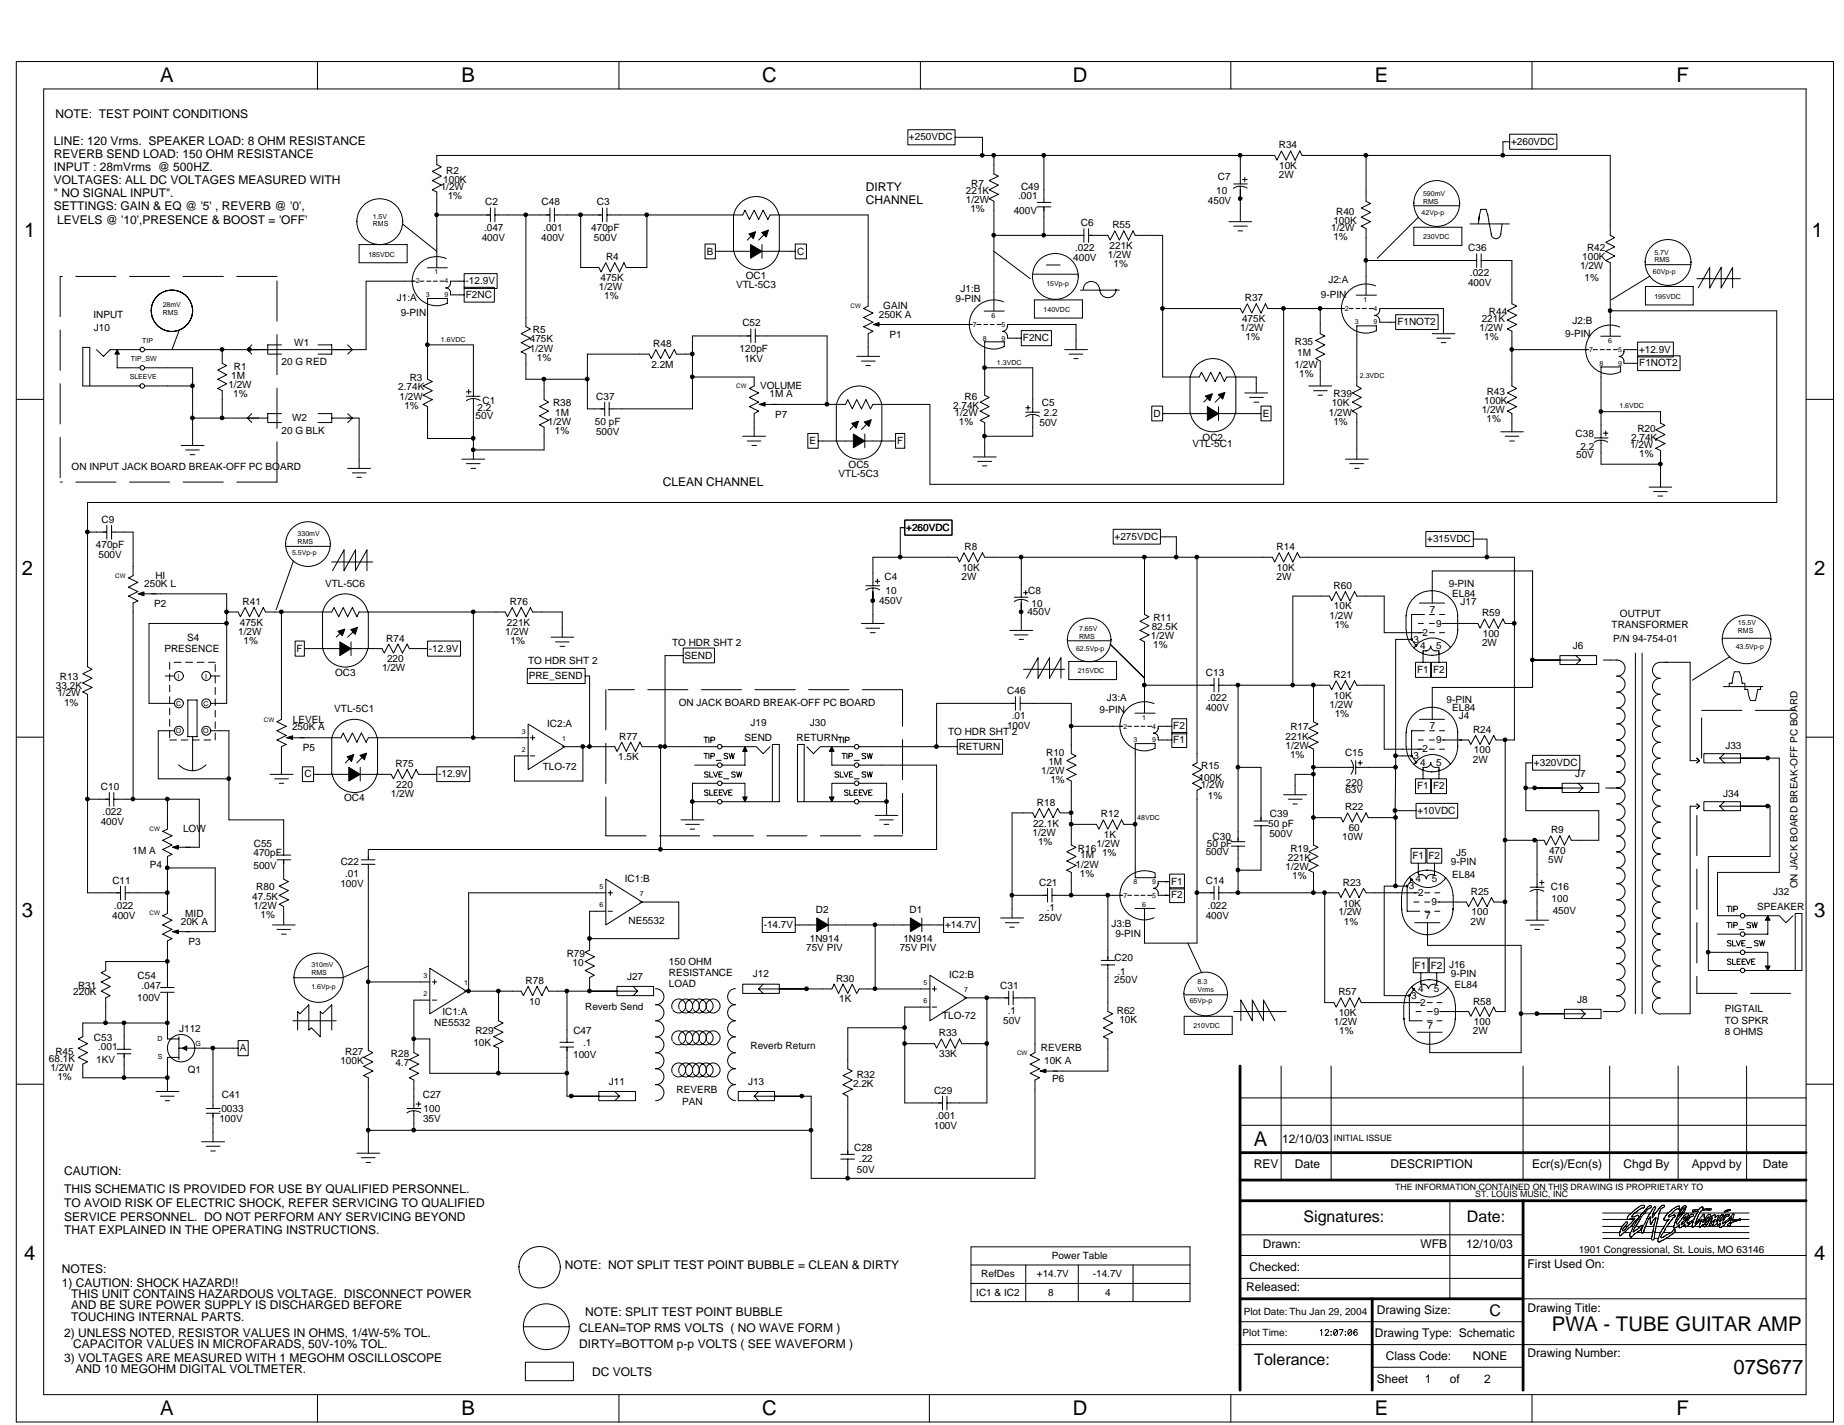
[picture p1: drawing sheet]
<svg xmlns="http://www.w3.org/2000/svg" width="279mm" height="216mm" viewBox="0 0 279 216" stroke-linecap="round" stroke-linejoin="round" font-family="sans-serif">
<defs><g id="words">
<g font-size="3.1">
<text x="24.3" y="12.4">A</text>
<text x="69.9" y="12.4">B</text>
<text x="115.5" y="12.4">C</text>
<text x="162.5" y="12.4">D</text>
<text x="208.3" y="12.4">E</text>
<text x="254" y="12.4">F</text>
<text x="3.7" y="35.9">1</text>
<text x="274.5" y="35.9">1</text>
<text x="3.3" y="87.1">2</text>
<text x="274.9" y="87.1">2</text>
<text x="3.3" y="139">3</text>
<text x="274.9" y="139">3</text>
<text x="190" y="173.6">A</text>
<text x="3.7" y="190.9">4</text>
<text x="274.9" y="190.9">4</text>
<text x="235.1" y="201.6">PWA - TUBE GUITAR AMP</text>
<text x="262.7" y="208.2">07S677</text>
<text x="24.3" y="214.4">A</text>
<text x="69.9" y="214.4">B</text>
<text x="115.5" y="214.4">C</text>
<text x="162.5" y="214.4">D</text>
<text x="208.3" y="214.4">E</text>
<text x="254" y="214.4">F</text>
</g>
<g font-size="2.4">
<text x="197.5" y="185.1">Signatures:</text>
<text x="222.3" y="185.1">Date:</text>
<text x="225.7" y="199.3">C</text>
<text x="190" y="206.9">Tolerance:</text>
</g>
<g font-size="1.8">
<text x="8.4" y="17.9">NOTE: TEST POINT CONDITIONS</text>
<text x="8.1" y="21.9">LINE: 120 Vrms. SPEAKER LOAD: 8 OHM RESISTANCE</text>
<text x="8.1" y="23.9">REVERB SEND LOAD: 150 OHM RESISTANCE</text>
<text x="8.1" y="25.9">INPUT : 28mVrms @ 500HZ.</text>
<text x="8.1" y="27.9">VOLTAGES: ALL DC VOLTAGES MEASURED WITH</text>
<text x="8.1" y="29.9">&quot; NO SIGNAL INPUT&quot;.</text>
<text x="131.2" y="29">DIRTY</text>
<text x="8.1" y="31.9">SETTINGS: GAIN &amp; EQ @ '5' , REVERB @ '0',</text>
<text x="8.6" y="33.9">LEVELS @ '10',PRESENCE &amp; BOOST = 'OFF'</text>
<text x="131.2" y="31">CHANNEL</text>
<text x="100.4" y="73.6">CLEAN CHANNEL</text>
<text x="194.3" y="173.2">12/10/03</text>
<text x="9.7" y="178">CAUTION:</text>
<text x="190" y="177">REV</text>
<text x="196.2" y="177">Date</text>
<text x="210.7" y="177">DESCRIPTION</text>
<text x="232.1" y="177">Ecr(s)/Ecn(s)</text>
<text x="246" y="177">Chgd By</text>
<text x="256.3" y="177">Appvd by</text>
<text x="267.1" y="177">Date</text>
<text x="9.7" y="182.9">TO AVOID RISK OF ELECTRIC SHOCK, REFER SERVICING TO QUALIFIED</text>
<text x="9.7" y="184.9">SERVICE PERSONNEL. DO NOT PERFORM ANY SERVICING BEYOND</text>
<text x="9.7" y="180.8">THIS SCHEMATIC IS PROVIDED FOR USE BY QUALIFIED PERSONNEL.</text>
<text x="9.7" y="187">THAT EXPLAINED IN THE OPERATING INSTRUCTIONS.</text>
<text x="191.3" y="189.1">Drawn:</text>
<text x="215.2" y="189.1">WFB</text>
<text x="222.1" y="189.1">12/10/03</text>
<text x="9.4" y="195">1) CAUTION: SHOCK HAZARD!!</text>
<text x="9.4" y="192.9">NOTES:</text>
<text x="10.8" y="196.7">THIS UNIT CONTAINS HAZARDOUS VOLTAGE. DISCONNECT POWER</text>
<text x="85.6" y="192.2">NOTE: NOT SPLIT TEST POINT BUBBLE = CLEAN &amp; DIRTY</text>
<text x="188.8" y="195.6">Released:</text>
<text x="189.3" y="192.5">Checked:</text>
<text x="231.5" y="192.2">First Used On:</text>
<text x="9.7" y="202.5">2) UNLESS NOTED, RESISTOR VALUES IN OHMS, 1/4W-5% TOL.</text>
<text x="10.8" y="200.1">TOUCHING INTERNAL PARTS.</text>
<text x="10.8" y="198.4">AND BE SURE POWER SUPPLY IS DISCHARGED BEFORE</text>
<text x="87.8" y="201.9">CLEAN=TOP RMS VOLTS ( NO WAVE FORM )</text>
<text x="88.7" y="199.4">NOTE: SPLIT TEST POINT BUBBLE</text>
<text x="208.3" y="202.5">Drawing Type: Schematic</text>
<text x="208.6" y="199.1">Drawing Size:</text>
<text x="231.5" y="198.7">Drawing Title:</text>
<text x="9.7" y="206.3">3) VOLTAGES ARE MEASURED WITH 1 MEGOHM OSCILLOSCOPE</text>
<text x="11.1" y="204.3">CAPACITOR VALUES IN MICROFARADS, 50V-10% TOL.</text>
<text x="11.4" y="208.1">AND 10 MEGOHM DIGITAL VOLTMETER.</text>
<text x="87.8" y="204.3">DIRTY=BOTTOM p-p VOLTS ( SEE WAVEFORM )</text>
<text x="89.7" y="208.5">DC VOLTS</text>
<text x="208.6" y="209.5">Sheet</text>
<text x="210" y="206">Class Code:</text>
<text x="215.9" y="209.5">1</text>
<text x="219.7" y="209.5">of</text>
<text x="223.2" y="206">NONE</text>
<text x="224.9" y="209.5">2</text>
<text x="231.5" y="205.7">Drawing Number:</text>
</g>
<g font-size="1.5">
<text x="137.7" y="21.3">+250VDC</text>
<text x="193.8" y="22.5">R34</text>
<text x="229" y="22">+260VDC</text>
<text x="66.8" y="28.7">1/2W</text>
<text x="67.2" y="27.7">100K</text>
<text x="67.6" y="26.3">R2</text>
<text x="146.4" y="29.4">221K</text>
<text x="147.2" y="28.4">R7</text>
<text x="154.7" y="28.7">C49</text>
<text x="184.3" y="29.4">10</text>
<text x="184.5" y="27.3">C7</text>
<text x="193.8" y="27">2W</text>
<text x="193.8" y="25.6">10K</text>
<text x="67.8" y="30.1">1%</text>
<text x="73.3" y="34.9">.047</text>
<text x="73.5" y="31.1">C2</text>
<text x="82.1" y="31.1">C48</text>
<text x="82.3" y="34.9">.001</text>
<text x="89.6" y="34.9">470pF</text>
<text x="90.4" y="31.1">C3</text>
<text x="146.4" y="30.8">1/2W</text>
<text x="147" y="32.2">1%</text>
<text x="153.6" y="32.4">400V</text>
<text x="154.3" y="30.1">.001</text>
<text x="163.8" y="34.3">C6</text>
<text x="168.5" y="34.6">R55</text>
<text x="183" y="31">450V</text>
<text x="201.7" y="34.9">1/2W</text>
<text x="202" y="33.9">100K</text>
<text x="202.5" y="32.5">R40</text>
<text x="73" y="36.5">400V</text>
<text x="82" y="36.5">400V</text>
<text x="90" y="36.5">500V</text>
<text x="91.8" y="39.4">R4</text>
<text x="107.1" y="38.6">B</text>
<text x="120.8" y="38.6">C</text>
<text x="162.6" y="39.6">400V</text>
<text x="162.9" y="38.1">.022</text>
<text x="167.9" y="39.1">1/2W</text>
<text x="168.1" y="37.7">221K</text>
<text x="168.7" y="40.5">1%</text>
<text x="202" y="36.3">1%</text>
<text x="222.5" y="38.1">C36</text>
<text x="222.7" y="41.8">.022</text>
<text x="239.4" y="40.8">1/2W</text>
<text x="239.7" y="39.4">100K</text>
<text x="240.5" y="38.1">R42</text>
<text x="60.1" y="45.6">J1:A</text>
<text x="60.7" y="47.9">9-PIN</text>
<text x="70.5" y="43.1">-12.9V</text>
<text x="70.6" y="45.1">F2NC</text>
<text x="90.7" y="43.9">1/2W</text>
<text x="91" y="42.6">475K</text>
<text x="91.5" y="45.3">1%</text>
<text x="111.5" y="43.6">VTL-5C3</text>
<text x="113" y="42.2">OC1</text>
<text x="133.8" y="46.9">GAIN</text>
<text x="144.8" y="45.8">9-PIN</text>
<text x="145.6" y="44.3">J1:B</text>
<text x="188.6" y="45.6">R37</text>
<text x="200.1" y="45.1">9-PIN</text>
<text x="201.3" y="42.9">J2:A</text>
<text x="222.4" y="43.4">400V</text>
<text x="225.6" y="47.7">R44</text>
<text x="240.1" y="42.6">1%</text>
<text x="14.2" y="48.1">INPUT</text>
<text x="14.2" y="50.2">J10</text>
<text x="44.6" y="52.4">W1</text>
<text x="80.3" y="53.3">1/2W</text>
<text x="80.3" y="51.9">475K</text>
<text x="80.7" y="50.5">R5</text>
<text x="99" y="52.6">R48</text>
<text x="112.1" y="53.3">120pF</text>
<text x="112.5" y="49.5">C52</text>
<text x="133.2" y="48.1">250K A</text>
<text x="134.8" y="51.2">P1</text>
<text x="155" y="51.7">F2NC</text>
<text x="187.9" y="50.2">1/2W</text>
<text x="188.2" y="48.8">475K</text>
<text x="188.7" y="51.5">1%</text>
<text x="196.2" y="52.3">R35</text>
<text x="196.6" y="53.9">1M</text>
<text x="211.7" y="49.3">F1NOT2</text>
<text x="224.2" y="50.2">1/2W</text>
<text x="224.5" y="48.8">221K</text>
<text x="224.9" y="51.5">1%</text>
<text x="237.2" y="51">9-PIN</text>
<text x="238.3" y="49.1">J2:B</text>
<text x="248.3" y="53.4">+12.9V</text>
<text x="34.6" y="58.8">1/2W</text>
<text x="35" y="57.4">1M</text>
<text x="35.4" y="56">R1</text>
<text x="42.6" y="55.3">20 G RED</text>
<text x="60.3" y="59.2">2.74K</text>
<text x="62.1" y="57.8">R3</text>
<text x="81.3" y="54.7">1%</text>
<text x="98.7" y="55.7">2.2M</text>
<text x="112.8" y="54.8">1KV</text>
<text x="115.2" y="59">VOLUME</text>
<text x="196.1" y="55.7">1/2W</text>
<text x="196.9" y="57.1">1%</text>
<text x="225.3" y="59.8">R43</text>
<text x="248.4" y="55.5">F1NOT2</text>
<text x="35.3" y="60.2">1%</text>
<text x="42.6" y="65.7">20 G BLK</text>
<text x="44.3" y="63.8">W2</text>
<text x="60.6" y="60.6">1/2W</text>
<text x="61.3" y="61.9">1%</text>
<text x="72.1" y="63.5">50V</text>
<text x="72.4" y="62.3">2.2</text>
<text x="73.1" y="61.2">C1</text>
<text x="83" y="64.4">1/2W</text>
<text x="83.8" y="61.6">R38</text>
<text x="84.1" y="65.7">1%</text>
<text x="84.1" y="63">1M</text>
<text x="90.1" y="64.4">50 pF</text>
<text x="90.3" y="65.9">500V</text>
<text x="90.4" y="60.6">C37</text>
<text x="116.6" y="60.2">1M A</text>
<text x="117.4" y="63.3">P7</text>
<text x="144.4" y="61.9">2.74K</text>
<text x="144.6" y="63">1/2W</text>
<text x="145.3" y="64.4">1%</text>
<text x="146.1" y="60.6">R6</text>
<text x="157.5" y="64.5">50V</text>
<text x="157.9" y="61.6">C5</text>
<text x="158.2" y="63">2.2</text>
<text x="174.8" y="63.1">D</text>
<text x="191.3" y="63.1">E</text>
<text x="201.4" y="63">1/2W</text>
<text x="201.8" y="61.6">10K</text>
<text x="202" y="64.4">1%</text>
<text x="202.1" y="60.2">R39</text>
<text x="224.5" y="62.6">1/2W</text>
<text x="224.9" y="61.2">100K</text>
<text x="225.2" y="64">1%</text>
<text x="248.1" y="65.5">R20</text>
<text x="10.9" y="71.3">ON INPUT JACK BOARD BREAK-OFF PC BOARD</text>
<text x="122.7" y="67.3">E</text>
<text x="128.6" y="70.9">OC5</text>
<text x="135.9" y="67.3">F</text>
<text x="180.7" y="67.8">VTL-5C1</text>
<text x="182.2" y="66.8">OC2</text>
<text x="238.7" y="66.1">C38</text>
<text x="238.8" y="69.4">50V</text>
<text x="239.5" y="68.2">2.2</text>
<text x="247" y="67.9">1/2W</text>
<text x="247.2" y="66.8">2.74K</text>
<text x="248.4" y="69.3">1%</text>
<text x="127.1" y="72.3">VTL-5C3</text>
<text x="14.5" y="83">470pF</text>
<text x="15.4" y="79.2">C9</text>
<text x="137.3" y="80.4">+260VDC</text>
<text x="146.1" y="83.4">R8</text>
<text x="168.9" y="81.8">+275VDC</text>
<text x="193.4" y="83.4">R14</text>
<text x="216.3" y="82.1">+315VDC</text>
<text x="14.9" y="84.6">500V</text>
<text x="21.9" y="88.9">250K L</text>
<text x="23.6" y="87.7">HI</text>
<text x="49.2" y="88.9">VTL-5C6</text>
<text x="134" y="87.9">C4</text>
<text x="134.2" y="89.9">10</text>
<text x="145.7" y="87.9">2W</text>
<text x="145.8" y="86.5">10K</text>
<text x="155.8" y="89.9">C8</text>
<text x="193.4" y="87.9">2W</text>
<text x="193.5" y="86.5">10K</text>
<text x="202.1" y="89.3">R60</text>
<text x="219.5" y="88.9">9-PIN</text>
<text x="23.4" y="92">P2</text>
<text x="36.3" y="94.8">475K</text>
<text x="36.8" y="91.7">R41</text>
<text x="76.8" y="94.8">221K</text>
<text x="77.2" y="91.7">R76</text>
<text x="133.2" y="91.5">450V</text>
<text x="155.7" y="93.2">450V</text>
<text x="156.3" y="92">10</text>
<text x="174.5" y="95.5">82.5K</text>
<text x="174.8" y="94.1">R11</text>
<text x="201.4" y="93.7">1/2W</text>
<text x="202.1" y="92.3">10K</text>
<text x="202.2" y="95.1">1%</text>
<text x="216.6" y="92.9">7</text>
<text x="217.6" y="95">9</text>
<text x="220" y="90.4">EL84</text>
<text x="221.3" y="91.7">J17</text>
<text x="224.6" y="93.4">R59</text>
<text x="244.2" y="95.2">TRANSFORMER</text>
<text x="245.5" y="93.5">OUTPUT</text>
<text x="24.9" y="98.8">PRESENCE</text>
<text x="28.4" y="97">S4</text>
<text x="36.1" y="96.2">1/2W</text>
<text x="36.9" y="97.6">1%</text>
<text x="44.9" y="98.8">F</text>
<text x="57.9" y="101.7">1/2W</text>
<text x="58.5" y="97.2">R74</text>
<text x="58.6" y="100.3">220</text>
<text x="65" y="98.8">-12.9V</text>
<text x="76.6" y="96.2">1/2W</text>
<text x="77.4" y="97.6">1%</text>
<text x="80" y="100.6">TO HDR SHT 2</text>
<text x="101.8" y="97.9">TO HDR SHT 2</text>
<text x="103.7" y="99.8">SEND</text>
<text x="174.4" y="96.9">1/2W</text>
<text x="174.7" y="98.2">1%</text>
<text x="214.2" y="97.4">3</text>
<text x="214.7" y="102">F1</text>
<text x="215.2" y="98.4">4</text>
<text x="215.5" y="96.3">2</text>
<text x="217.1" y="102">F2</text>
<text x="217.6" y="98.4">5</text>
<text x="224.6" y="97.9">2W</text>
<text x="224.7" y="96.5">100</text>
<text x="238.3" y="98.3">J6</text>
<text x="244.4" y="97.3">P/N 94-754-01</text>
<text x="8.5" y="104.5">33.2K</text>
<text x="8.7" y="105.5">1/2W</text>
<text x="9.1" y="103.1">R13</text>
<text x="9.7" y="106.9">1%</text>
<text x="50.6" y="107.9">VTL-5C1</text>
<text x="50.8" y="102.4">OC3</text>
<text x="80.1" y="102.9">PRE_SEND</text>
<text x="102.8" y="106.9">ON JACK BOARD BREAK-OFF PC BOARD</text>
<text x="152.6" y="105.2">C46</text>
<text x="167.7" y="106.2">J3:A</text>
<text x="182.7" y="107.8">400V</text>
<text x="182.7" y="102.4">C13</text>
<text x="183" y="106.2">.022</text>
<text x="201.4" y="107.2">1/2W</text>
<text x="202.1" y="102.8">R21</text>
<text x="202.1" y="105.8">10K</text>
<text x="219.2" y="106.5">9-PIN</text>
<text x="220" y="107.8">EL84</text>
<text x="44.3" y="110.7">250K A</text>
<text x="44.4" y="109.5">LEVEL</text>
<text x="45.9" y="113.8">P5</text>
<text x="82.9" y="110.2">IC2:A</text>
<text x="93.8" y="112.1">R77</text>
<text x="112.8" y="112.2">SEND</text>
<text x="113.7" y="110">J19</text>
<text x="120.7" y="112.2">RETURN</text>
<text x="122.7" y="110">J30</text>
<text x="143.7" y="111.4">TO HDR SHT 2</text>
<text x="145.3" y="113.6">RETURN</text>
<text x="152.6" y="110.5">100V</text>
<text x="153.3" y="109">.01</text>
<text x="166.6" y="108.1">9-PIN</text>
<text x="177.8" y="112.6">F1</text>
<text x="177.8" y="110.5">F2</text>
<text x="194.8" y="112.1">221K</text>
<text x="194.8" y="113.5">1/2W</text>
<text x="195.5" y="110.7">R17</text>
<text x="202.2" y="108.6">1%</text>
<text x="215.5" y="114">2</text>
<text x="216.6" y="110.5">7</text>
<text x="217.6" y="112.6">9</text>
<text x="221" y="109">J4</text>
<text x="223.2" y="111.1">R24</text>
<text x="261.4" y="113.5">J33</text>
<text x="15.3" y="119.7">C10</text>
<text x="46.1" y="117.8">C</text>
<text x="59.9" y="116.2">R75</text>
<text x="60" y="119.4">220</text>
<text x="66.4" y="117.8">-12.9V</text>
<text x="82.2" y="116.7">TLO-72</text>
<text x="93.7" y="115.2">1.5K</text>
<text x="157.7" y="117.3">1/2W</text>
<text x="158.5" y="114.5">R10</text>
<text x="158.8" y="115.9">1M</text>
<text x="159.1" y="118.6">1%</text>
<text x="181.6" y="118.3">100K</text>
<text x="182" y="119.4">1/2W</text>
<text x="182" y="116.6">R15</text>
<text x="195.5" y="114.9">1%</text>
<text x="203.8" y="114.5">C15</text>
<text x="203.9" y="119">220</text>
<text x="214.2" y="115">3</text>
<text x="214.7" y="119.6">F1</text>
<text x="215.2" y="116">4</text>
<text x="217.1" y="119.6">F2</text>
<text x="217.6" y="116">5</text>
<text x="223.2" y="115.5">2W</text>
<text x="223.3" y="114.1">100</text>
<text x="232.4" y="116">+320VDC</text>
<text x="238.6" y="117.7">J7</text>
<text x="15.3" y="125.1">400V</text>
<text x="15.6" y="123.5">.022</text>
<text x="52.1" y="121.4">OC4</text>
<text x="59.2" y="120.7">1/2W</text>
<text x="156.5" y="125.2">22.1K</text>
<text x="157.1" y="122.1">R18</text>
<text x="166.8" y="123.8">R12</text>
<text x="183" y="121.1">1%</text>
<text x="192.2" y="125.2">50 pF</text>
<text x="192.4" y="123.8">C39</text>
<text x="203.8" y="122.8">R22</text>
<text x="203.8" y="120.2">63V</text>
<text x="204.4" y="125.9">60</text>
<text x="214.8" y="123.3">+10VDC</text>
<text x="261.1" y="120.7">J34</text>
<text x="20.1" y="129.4">1M A</text>
<text x="22.7" y="131.5">P4</text>
<text x="27.7" y="126.1">LOW</text>
<text x="38.4" y="129.7">470pF</text>
<text x="38.4" y="131.6">500V</text>
<text x="38.5" y="128.3">C55</text>
<text x="51.6" y="131.1">C22</text>
<text x="156.4" y="126.6">1/2W</text>
<text x="157.3" y="128">1%</text>
<text x="163" y="131.5">1/2W</text>
<text x="163.3" y="129">R16</text>
<text x="163.7" y="130.1">1M</text>
<text x="166.1" y="128.3">1/2W</text>
<text x="167" y="129.7">1%</text>
<text x="167.3" y="126.9">1K</text>
<text x="182.7" y="129.6">500V</text>
<text x="182.9" y="128.3">50 pF</text>
<text x="183.7" y="127.3">C30</text>
<text x="192.3" y="126.8">500V</text>
<text x="194.8" y="131.8">1/2W</text>
<text x="195.1" y="130.4">221K</text>
<text x="195.5" y="129">R19</text>
<text x="203.4" y="127.3">10W</text>
<text x="214" y="130.1">F1</text>
<text x="216.4" y="130.1">F2</text>
<text x="219.9" y="131.1">9-PIN</text>
<text x="220.7" y="129.7">J5</text>
<text x="234.6" y="130.7">5W</text>
<text x="234.7" y="129.4">470</text>
<text x="235" y="126.3">R9</text>
<text x="17" y="133.9">C11</text>
<text x="17.3" y="137.7">.022</text>
<text x="38.2" y="136.3">47.5K</text>
<text x="38.4" y="137.7">1/2W</text>
<text x="38.8" y="134.9">R80</text>
<text x="51.6" y="134.4">100V</text>
<text x="52.3" y="132.8">.01</text>
<text x="94.7" y="133.7">IC1:B</text>
<text x="157.5" y="134.2">C21</text>
<text x="163.6" y="132.8">1%</text>
<text x="177.4" y="134">F1</text>
<text x="177.4" y="136.1">F2</text>
<text x="182.7" y="133.9">C14</text>
<text x="183" y="137.7">.022</text>
<text x="195.8" y="133.2">1%</text>
<text x="203.5" y="134.2">R23</text>
<text x="203.5" y="137.3">10K</text>
<text x="213.5" y="134.7">3</text>
<text x="214.5" y="133.7">4</text>
<text x="214.9" y="135.8">2</text>
<text x="216.9" y="137.2">9</text>
<text x="216.9" y="133.7">5</text>
<text x="220" y="133">EL84</text>
<text x="222.9" y="135.6">R25</text>
<text x="235" y="134.9">C16</text>
<text x="235.1" y="136.6">100</text>
<text x="266.2" y="137.9">SPEAKER</text>
<text x="268.7" y="135.6">J32</text>
<text x="272.3" y="134.6" transform="rotate(-90 272.3 134.6)">ON JACK BOARD BREAK-OFF PC BOARD</text>
<text x="17" y="139.2">400V</text>
<text x="27.4" y="140.1">20K A</text>
<text x="28.1" y="138.9">MID</text>
<text x="28.5" y="143.2">P3</text>
<text x="39.5" y="139">1%</text>
<text x="95.2" y="139.9">NE5532</text>
<text x="115.7" y="140.6">-14.7V</text>
<text x="122.7" y="142.7">1N914</text>
<text x="123.6" y="138.4">D2</text>
<text x="136.9" y="142.7">1N914</text>
<text x="137.8" y="138.4">D1</text>
<text x="143.2" y="140.6">+14.7V</text>
<text x="157.4" y="139.6">250V</text>
<text x="158.6" y="138">.1</text>
<text x="168.4" y="140.4">J3:B</text>
<text x="169" y="142">9-PIN</text>
<text x="182.7" y="139.2">400V</text>
<text x="202.8" y="138.7">1/2W</text>
<text x="203.6" y="140.1">1%</text>
<text x="216" y="139.2">7</text>
<text x="222.8" y="140.1">2W</text>
<text x="223" y="138.7">100</text>
<text x="235.3" y="138.5">450V</text>
<text x="11.8" y="149.8">R31</text>
<text x="20.8" y="148.4">C54</text>
<text x="21.4" y="149.8">.047</text>
<text x="79.6" y="149.1">R78</text>
<text x="85.9" y="144.9">R79</text>
<text x="86.8" y="146.3">10</text>
<text x="95" y="148.4">J27</text>
<text x="101.4" y="146.1">150 OHM</text>
<text x="101.4" y="147.8">RESISTANCE</text>
<text x="101.4" y="149.5">LOAD</text>
<text x="114.1" y="148.1">J12</text>
<text x="122.1" y="144.1">75V PIV</text>
<text x="126.7" y="148.7">R30</text>
<text x="136.3" y="144.1">75V PIV</text>
<text x="143.8" y="148.2">IC2:B</text>
<text x="151.6" y="149.8">C31</text>
<text x="168.8" y="148.9">250V</text>
<text x="168.9" y="145.6">C20</text>
<text x="169.3" y="147.7">.1</text>
<text x="214.3" y="146.7">F1</text>
<text x="216.8" y="146.7">F2</text>
<text x="219.6" y="146.7">J16</text>
<text x="219.9" y="148.1">9-PIN</text>
<text x="220.4" y="149.6">EL84</text>
<text x="11.1" y="150.8">220K</text>
<text x="20.8" y="151.7">100V</text>
<text x="65.8" y="155.5">NE5532</text>
<text x="67" y="153.8">IC1:A</text>
<text x="80.2" y="152.2">10</text>
<text x="88.7" y="153">Reverb Send</text>
<text x="127.1" y="151.9">1K</text>
<text x="142.8" y="154.4">TLO-72</text>
<text x="152" y="155.1">50V</text>
<text x="152.7" y="153.6">.1</text>
<text x="169.2" y="153.6">R62</text>
<text x="169.6" y="155">10K</text>
<text x="202.1" y="155.3">1/2W</text>
<text x="202.8" y="150.8">R57</text>
<text x="202.8" y="153.9">10K</text>
<text x="213.8" y="151.4">3</text>
<text x="214.9" y="150.3">4</text>
<text x="215.2" y="152.4">2</text>
<text x="216.3" y="155.8">7</text>
<text x="217.3" y="153.8">9</text>
<text x="217.3" y="150.3">5</text>
<text x="223.2" y="152.2">R58</text>
<text x="223.3" y="155.3">100</text>
<text x="239" y="151.9">J8</text>
<text x="261.3" y="153.4">PIGTAIL</text>
<text x="261.3" y="155.1">TO SPKR</text>
<text x="7.4" y="160.8">68.1K</text>
<text x="8.4" y="159.8">R45</text>
<text x="14.2" y="157.7">C53</text>
<text x="14.6" y="161">1KV</text>
<text x="14.9" y="159.1">.001</text>
<text x="27.1" y="156.4">J112</text>
<text x="36.3" y="159.3">A</text>
<text x="51.6" y="161.2">100K</text>
<text x="52.3" y="159.8">R27</text>
<text x="59.2" y="160.2">R28</text>
<text x="59.9" y="161.6">4.7</text>
<text x="71.7" y="158.4">10K</text>
<text x="72" y="156.7">R29</text>
<text x="86.8" y="160.3">100V</text>
<text x="86.9" y="156.7">C47</text>
<text x="88.4" y="158.4">.1</text>
<text x="113.7" y="158.9">Reverb Return</text>
<text x="142.3" y="157">R33</text>
<text x="142.3" y="160.2">33K</text>
<text x="157.7" y="159.2">REVERB</text>
<text x="158.2" y="161.2">10K A</text>
<text x="202.9" y="156.7">1%</text>
<text x="223.2" y="156.7">2W</text>
<text x="261.3" y="156.8">8 OHMS</text>
<text x="7.6" y="162.2">1/2W</text>
<text x="8.7" y="163.6">1%</text>
<text x="28.5" y="162.6">Q1</text>
<text x="33.6" y="166.4">C41</text>
<text x="64.1" y="166.4">C27</text>
<text x="92.3" y="164.4">J11</text>
<text x="102.5" y="165.7">REVERB</text>
<text x="103.3" y="167.4">PAN</text>
<text x="113.3" y="164.4">J13</text>
<text x="129.3" y="164.6">2.2K</text>
<text x="129.8" y="163.3">R32</text>
<text x="141.5" y="165.7">C29</text>
<text x="159.4" y="164">P6</text>
<text x="33.1" y="168.5">.0033</text>
<text x="33.2" y="170">100V</text>
<text x="64.1" y="170">35V</text>
<text x="64.2" y="168.5">100</text>
<text x="141.5" y="171">100V</text>
<text x="141.8" y="169.5">.001</text>
<text x="129.4" y="174.3">C28</text>
<text x="129.9" y="177.6">50V</text>
<text x="130.1" y="176.1">.22</text>
<text x="159.4" y="190.8">Power Table</text>
<text x="239.2" y="189.8">1901 Congressional, St. Louis, MO 63146</text>
<text x="147.9" y="196.3">IC1 &amp; IC2</text>
<text x="148.7" y="193.5">RefDes</text>
<text x="157.1" y="193.5">+14.7V</text>
<text x="158.8" y="196.3">8</text>
<text x="165.6" y="193.5">-14.7V</text>
<text x="167.4" y="196.3">4</text>
<text x="188.3" y="202.4">Plot Time:</text>
<text x="188.4" y="199.2">Plot Date: Thu Jan 29, 2004</text>
</g>
<g font-size="1.3">
<text x="202.1" y="172.9">INITIAL ISSUE</text>
<text x="211.4" y="180.3">THE INFORMATION CONTAINED ON THIS DRAWING IS PROPRIETARY TO</text>
<text x="223.5" y="181.4">ST. LOUIS MUSIC, INC</text>
</g>
<g font-size="1.1">
<text x="215.6" y="29.6">590mV</text>
<text x="56.5" y="33.1">1.5V</text>
<text x="56.5" y="34.3">RMS</text>
<text x="215.4" y="32.6">42Vp-p</text>
<text x="215.6" y="30.8">RMS</text>
<text x="55.8" y="38.9">185VDC</text>
<text x="65.8" y="41.6">1</text>
<text x="215.6" y="36.3">230VDC</text>
<text x="250.5" y="41.5">60Vp-p</text>
<text x="250.7" y="38.6">5.7V</text>
<text x="250.7" y="39.8">RMS</text>
<text x="24.7" y="46.6">28mV</text>
<text x="24.7" y="47.8">RMS</text>
<text x="63" y="42.9">2</text>
<text x="64.5" y="45">3</text>
<text x="67.4" y="42.9">4</text>
<text x="67.4" y="45">9</text>
<text x="158.1" y="47.3">140VDC</text>
<text x="158.6" y="43.4">15Vp-p</text>
<text x="203.8" y="47.1">2</text>
<text x="206.6" y="45.7">1</text>
<text x="208.1" y="47.1">4</text>
<text x="250.7" y="45.2">195VDC</text>
<text x="21.6" y="52">TIP</text>
<text x="66.8" y="51.8">1.6VDC</text>
<text x="147.4" y="49.5">7</text>
<text x="148.9" y="51.6">8</text>
<text x="150.3" y="48.1">6</text>
<text x="151.7" y="49.5">5</text>
<text x="151.7" y="51.6">9</text>
<text x="205.3" y="49.2">3</text>
<text x="208.1" y="49.2">9</text>
<text x="240.8" y="53.3">7</text>
<text x="243.6" y="52">6</text>
<text x="245.2" y="53.3">5</text>
<text x="19.7" y="57.5">SLEEVE</text>
<text x="19.8" y="54.7">TIP_SW</text>
<text x="151.1" y="55.3">1.3VDC</text>
<text x="206.1" y="57.2">2.3VDC</text>
<text x="242.3" y="55.4">8</text>
<text x="245.2" y="55.4">9</text>
<text x="245.4" y="61.8">1.6VDC</text>
<text x="45.1" y="81.2">330mV</text>
<text x="45.1" y="82.4">RMS</text>
<text x="44.3" y="84">5.5Vp-p</text>
<text x="163.5" y="95.6">7.65V</text>
<text x="263.3" y="94.7">15.5V</text>
<text x="263.3" y="95.9">RMS</text>
<text x="163" y="98.7">62.5Vp-p</text>
<text x="163.5" y="96.7">RMS</text>
<text x="263" y="98.4">43.5Vp-p</text>
<text x="26.7" y="106.9">C</text>
<text x="26.9" y="102.8">I</text>
<text x="30.8" y="106.9">C</text>
<text x="31.1" y="102.8">I</text>
<text x="163.3" y="102">215VDC</text>
<text x="26.6" y="111.1">O</text>
<text x="30.8" y="111.1">O</text>
<text x="79.1" y="113.9">2</text>
<text x="79.1" y="111.2">3</text>
<text x="85.2" y="112.2">1</text>
<text x="170.2" y="110.4">2</text>
<text x="171.8" y="112.5">3</text>
<text x="173.1" y="109">1</text>
<text x="174.6" y="110.4">4</text>
<text x="174.6" y="112.5">9</text>
<text x="172.3" y="124.2">48VDC</text>
<text x="90.8" y="137.5">6</text>
<text x="90.8" y="134.7">5</text>
<text x="97" y="135.7">7</text>
<text x="170.2" y="136">7</text>
<text x="171.8" y="133.9">8</text>
<text x="173.1" y="137.4">6</text>
<text x="174.6" y="136">5</text>
<text x="174.6" y="133.9">9</text>
<text x="47.2" y="149.9">1.6Vp-p</text>
<text x="47.2" y="146.6">310mV</text>
<text x="47.2" y="147.8">RMS</text>
<text x="64.2" y="148.2">3</text>
<text x="70.3" y="149.2">1</text>
<text x="139.9" y="149.2">5</text>
<text x="181.5" y="149.1">8.3</text>
<text x="64.2" y="150.9">2</text>
<text x="139.9" y="152">6</text>
<text x="146.1" y="150.3">7</text>
<text x="180.3" y="152">65Vp-p</text>
<text x="180.8" y="155.8">210VDC</text>
<text x="181.5" y="150.3">Vrms</text>
<text x="23.8" y="157.7">D</text>
<text x="23.9" y="160.5">S</text>
<text x="29.6" y="158.4">G</text>
</g>
<g font-size=".9">
<text x="128.9" y="46.7">CW</text>
<text x="111.6" y="58.8">CW</text>
<text x="17.5" y="87.5">CW</text>
<text x="40" y="109.3">CW</text>
<text x="22.7" y="125.9">CW</text>
<text x="22.7" y="138.7">CW</text>
<text x="154.1" y="159.8">CW</text>
</g>
</g></defs>
<g fill="none" stroke="#000" stroke-width=".15">
<path d="M2.5 9.3h275.3v206.1h-275.3zM6.6 13.5h267.1v197.8h-267.1zM48.1 9.3v4.2M93.8 9.3v4.2M137.6 19.7h7.1v2.2h-7.1zM139.5 9.3v4.2M186.5 9.3v4.2M232.1 9.3v4.2M54.4 37.1h7.3v2.7h-7.3zM61 33.9l5.2 4.2M66.2 32.6h8.1M67.6 39.2a3.7 3.7 0 0 0-5.1 3.4 3.7 3.7 0 0 0 5.2 3.3"/>
<path d="M74.3 31.5v2.1M75 32.6h8.3M75 31.5v2.1M79.7 32.6v16.9l.7 .3-1.4 .8 1.4 .6-1.4 .7 1.4 .7-1.4 .7 .7 .4v3.8h9.3M83.3 31.5v2.1M84 32.6h7.2M84 31.5v2.1M88 32.6v7.9h2.7l.4 .7 .7-1.4 .7 1.4 .6-1.4 .8 1.4 .6-1.4 .4 .7h3.1v-7.9M91.3 31.5v2.1M92 32.6h20.5l.4-.8 .7 1.4 .7-1.4 .6 1.4 .7-1.4 .7 1.4 .4-.6h14.8v13.8l-.6 .4 1.4 .6-1.4 .7 1.4 .7-1.4 .7 1.4 .7-.8 .4v3.4M92 31.5v2.1M106.8 37h1.6v2.2h-1.6z"/>
<path d="M108.4 38.1h5.3M111.1 32.6v5.5M111.2 38a3.5 3.5 0 0 0 3.4 2.9 3.5 3.5 0 0 0 3.4-2.9M111.2 32.5a3.5 3.5 0 0 1 3.4-2.7 3.5 3.5 0 0 1 3.4 2.7M113.9 35.7l-.7 .7M115.5 38.1h5M115.5 37.1v2M116 35.3l-1.1 1.1M118.1 32.6v5.5M120.5 37h1.7v2.2h-1.7zM144.7 20.8h4.2v2.8M150.6 23.6v2.7l.7 .4-1.4 .7 1.4 .6-1.4 .8 1.4 .6-1.4 .7 .7 .4v16.6"/>
<path d="M150.6 35.7h13.6M150.6 38.1l5.5 4.1M157.2 30.7h2M157.2 31.3h2M158.2 23.6v7.1M158.2 31.4v4.3M164.2 34.6v2.1M164.9 34.6v2.1M165 35.7h2.9l.3 .7 .7-1.4 .7 1.4 .7-1.4 .7 1.4 .7-1.4 .3 .7h4.2v21.4h5.5l.3-.7 .8 1.4 .6-1.4 .7 1.4 .7-1.4 .7 1.4 .4-.7h4.4v2.4M186.2 33.6h3.5M186.9 34.3h2.1M186.9 27.9h2.1"/>
<path d="M187.6 35h.7M187.9 23.6v4.3M187.9 28.2v5.4M188.3 27.2h.7M188.6 26.9v.6M188.9 28.5a1.85 1.85 0 0 0-2 0M207 23.6v6.9l.7 .3-1.4 .7 1.4 .7-1.4 .7 1.4 .7-1.4 .7 .7 .3v10.1M207 39.5h16.7M214.2 34.4h7.3v2.8h-7.3zM214.2 31.2h7M214.9 32.9l-6.2 6.2M222.7 33.9h6"/>
<path d="M223.7 38.5v2M224 33.9l.4-2.2h.7l.3 .9 .3 1.3M224.2 32.5l-.2 .9M224.4 39.5h4.7v6.5l.7 .4-1.4 .7 1.4 .7-1.4 .7 1.4 .7-1.4 .6 .7 .4v8.3l.7 .4-1.4 .6 1.4 .7-1.4 .7 1.4 .7-1.4 .7 .7 .4v2.7M224.4 38.5v2M225.7 33.9l.3 1.7M225.9 35.4a.72 .72 0 0 0 .8 .8 .72 .72 0 0 0 .7-.8M227.6 33.9l-.2 1.6M228.7 20.3h7.2v2.3h-7.2zM228.7 21.5h-1v2.1M13.6 58.5v-5.9h-1.1v5.9h8.7M14.6 53l1.1 1 1-1h4.5"/>
<path d="M17.8 53.7v2h3.4M21.9 55.7h7.3v11.8M21.9 58.5h7.3M27.1 50.2l-1.1 2.8M33.7 53v2l.6 .4-1.3 .7 1.3 .7-1.3 .7 1.3 .6-1.3 .8 .7 .3v4.1M38.2 52.3l-.7 .7 .7 .7M42.6 52.3h-2v1.4h2M48.2 52.3h2.1v1.4h-2.1M52.7 52.3l.7 .7-.7 .7M62.9 42.6h-7.4v10.4h-33.6M63.6 42.6h.6M64.7 42.6h.6"/>
<path d="M64.7 40.6h3.1M64.8 52.3h6.9v7.7M65.6 42.6h.7M66.2 40.5v-11.4l-.7-.3 1.4-.8-1.4-.6 1.4-.7-1.4-.7 1.4-.7-.7-.4v-1.3h126.9l.4 .7 .7-1.4 .7 1.4 .7-1.4 .6 1.4 .7-1.4 .4 .7h46.7v12.1l.7 .3-1.4 .7 1.4 .7-1.4 .7 1.4 .7-1.4 .7 .7 .3v11.1M66.6 42.6h.7M67.8 46v-.8h-3v12.3l.7 .3-1.4 .7 1.4 .7-1.4 .7 1.4 .7-1.4 .7 .7 .3v4.8h6.9M68.3 42.9a.72 .72 0 0 1-.8 .7h.1a.69 .69 0 0 1 .7 .7M68.3 44.3v.4h2M70.3 41.5h5v2.2h-5zM70.3 43.5h4.6v2.3h-4.6zM70.3 42.6h-2v.3M70.7 59.4h.7"/>
<path d="M71 59v.7M82.4 57.5v3.1l.7 .3-1.3 .7 1.3 .7-1.3 .7 1.3 .7-1.3 .7 .6 .3v3.5h-10.7M104.9 53.7h-2.4l-.3-.7-.8 1.3-.6-1.3-.7 1.3-.7-1.3-.7 1.3-.3-.6h-9.4v8.2h2.6M104.9 57.1h9.4v1.4l-.7 .4 1.3 .6-1.3 .7 1.3 .7-1.3 .7 1.3 .7-.6 .4v3.4M113.7 50.9h-8.8v11h-12.6M113.8 49.8v2.1M114.4 50.9h10.9v10.4M114.4 49.8v2.1M129.8 54h3.5M130.5 54.7h2.1M131.2 55.4h.7M132.9 49.2h14.4"/>
<path d="M148 49.2h.6M149.1 49.2h.6M149.1 47.1h3.1M149.2 55.7h7.3v6.8M150 49.2h.6M151.1 49.2h.6M151.9 50.2a.69 .69 0 0 1 .7 .7M152 45.7a3.7 3.7 0 0 0-5.1 3.5 3.7 3.7 0 0 0 5.2 3.3M152.2 52.6v-.8h-3v8.1l.7 .3-1.4 .7 1.4 .7-1.4 .7 1.4 .7-1.4 .7 .7 .3v5.2M152.6 49.5a.72 .72 0 0 1-.7 .7M152.7 49.5v-.3h10.3v3.8M152.7 50.9v.3h2"/>
<path d="M154.7 50.1h4.6v2.3h-4.6zM156.5 41.5h6.9M156.7 45.4h7.3v2.8h-7.3zM158.6 40.1h2M161.3 53h3.5M162 53.7h2.1M162.7 54.3h.7M163.7 44h5.9M164.1 43.8a1.23 1.23 0 0 1 1.3-1.2 1.23 1.23 0 0 1 1.2 1.2M166.6 43.8a1.23 1.23 0 0 0 1.3 1.3 1.23 1.23 0 0 0 1.2-1.3M176.2 46.8h11.7l.4 .6 .7-1.4 .7 1.4 .6-1.4 .8 1.4 .6-1.4 .4 .8h11.6M180.3 57.1v5.6"/>
<path d="M180.4 57.1a3.5 3.5 0 0 1 3.4-2.8 3.5 3.5 0 0 1 3.4 2.8M185.2 59.9l-1.1 1M187.3 57.1v5.6M188.6 59.5h3.5M194.5 46.8v26.6h-53.6v-12.1h-8.6l-.4 .6-.7-1.3-.7 1.3-.7-1.3-.7 1.3-.6-1.3-.4 .7h-12.5M198.3 58.5h3.5M199 59.2h2.1M199.7 59.9h.7M200 46.8v3.8l.7 .3-1.3 .7 1.3 .7-1.3 .7 1.3 .7-1.3 .6 .6 .4v3.8M204.4 46.8h.6M205.5 46.8h.6M205.5 44.7h3"/>
<path d="M206.4 46.8h.6M207.4 46.8h.7M208.3 47.8a.69 .69 0 0 1 .7 .6M208.4 43.3a3.7 3.7 0 0 0-5.1 3.5 3.7 3.7 0 0 0 5.2 3.3M208.5 50.1v-.7h-2.9v9.1l.7 .4-1.4 .6 1.4 .7-1.4 .7 1.4 .7-1.4 .7 .7 .4v6.9M209 47a.72 .72 0 0 1-.7 .8M209.1 48.5v.3h2.4M209.1 47.1v-.3h9.6v3.8M211.5 47.7h6.4v2.2h-6.4zM217 50.6h3.4M217.7 51.2h2.1M218.4 51.9h.7"/>
<path d="M229.1 53h11.6M241.4 53h.6M242.5 53h.6M242.5 50.9h3M243.4 53h.6M244 47.1h25.2v29h-255.9v24.9l.6 .4-1.4 .7 1.4 .7-1.4 .7 1.4 .7-1.4 .6 .8 .4v30.1h4.9M244.4 53h.7M245.3 54h.1a.69 .69 0 0 1 .7 .7M245.4 49.5a3.7 3.7 0 0 0-5.1 3.5 3.7 3.7 0 0 0 5.2 3.3M245.5 56.4v-.8h-2.9v10.8M246.1 53.3a.72 .72 0 0 1-.8 .7M246.1 54.7v.3h2"/>
<path d="M248.1 51.8h5.4v2.3h-5.4zM248.1 53.9h6.5v2.2h-6.5zM248.1 53h-2v.3M249.3 43.4h7.3v2.8h-7.3zM249.3 40.1h6.9M250 41.8l-5.9 3.6M257.1 42.2h6.6M257.3 43.6l1.8-3.1v3.1l1.7-3.1v3.1l1.7-3.1v3.1M2.5 60.5h4.1M16.2 79.6v2.1M16.9 79.6v2.1M27.4 67.5h3.5"/>
<path d="M28.1 68.2h2.1M28.8 68.9h.7M29.2 63.3h11.4M38.2 62.7l-.7 .6 .7 .7M42.6 62.7h-2v1.3h2M48.2 62.7h2.1v1.3h-2.1M50.3 63.3h4.1v7.7M52.7 71h3.4M52.7 62.7l.7 .6-.7 .7M53.4 71.6h2.1M54.1 72.3h.7M70 69.6h3.5"/>
<path d="M70.7 60h2M70.7 70.2h2M71.4 71h.7M71.7 60.4v9.2M72.7 60.7a1.85 1.85 0 0 0-2 0M91.6 60.9v2.1M92.3 60.9v2.1M112.5 66.1h3.5M113.2 66.8h2.1M113.9 67.5h.7M122.4 65.7h1.6v2.2h-1.6zM124 66.8h5.3"/>
<path d="M126.7 61.3v5.5M126.8 66.7a3.5 3.5 0 0 0 3.4 2.9 3.5 3.5 0 0 0 3.4-2.9M126.8 61.2a3.5 3.5 0 0 1 3.4-2.7 3.5 3.5 0 0 1 3.4 2.7M129.5 64.4l-.7 .7M131 66.8h4.7M131 65.8v2M131.5 64l-1 1.1M133.6 61.3v5.5M135.7 65.7h1.4v2.2h-1.4zM137.1 78.8h7.1v2.3h-7.1zM137.1 79.9h-.7v4.5M147.5 69.2h3.4"/>
<path d="M148.1 69.9h2.2M148.9 70.6h.6M155.4 61.8h.7M155.4 62.5h2.1M155.8 61.4v.7M156.5 62.8v3.3h-7.3M157.5 63.1a1.85 1.85 0 0 0-2.1 0M174.5 61.5h1.7v2.3h-1.7zM176.2 62.7h6.7M180.4 62.6a3.5 3.5 0 0 0 3.4 2.8 3.5 3.5 0 0 0 3.4-2.8M183.1 60.2l-.7 .7M184.6 62.7h6.5"/>
<path d="M184.6 61.6v2.1M189.3 60.2h2.1M190 60.9h.7M191.1 61.5h1.5v2.3h-1.5zM203.8 69.6h3.5M204.5 70.2h2.1M205.2 71h.7M227.4 65.4h3.4M228.1 66.1h2M228.7 66.8h.8M241.6 66.4h2M242.6 62.4h9v1.7l.7 .3-1.4 .7 1.4 .7-1.4 .7 1.4 .7-1.4 .7 .7 .4v5.5"/>
<path d="M242.6 66.7v3.6h9M242.9 65.6h.7M243.3 65.3v.7M243.6 67a1.85 1.85 0 0 0-2.1 0M249.9 73.8h3.4M250.5 74.5h2.1M251.2 75.2h.7M273.7 60.5h4.1M13.3 80.6h2.8M16.9 80.6h3.3v6.6l-.7 .4 1.4 .6-1.4 .8 1.4 .6-1.4 .7 1.4 .7-.7 .4v29.7M21.6 90h12.7v16.6h-2.4M34.3 92.7h1.8l.3 .7 .7-1.4 .7 1.4 .7-1.4 .7 1.4 .7-1.4 .3 .7h10.1l.3-.7 .7 1.4 .7-1.4 .7 1.4 .7-1.4 .7 1.4 .3-.7h22.2l.3 .7 .7-1.4 .7 1.4 .7-1.4 .7 1.4 .7-1.4 .3 .7h4.5v3.8"/>
<path d="M34.3 94.5h-11.7v12.1h3.8M42.6 92.7v16.3l-.6 .4 1.4 .6-1.4 .7 1.4 .7-1.4 .7 1.4 .7-.8 .3v4.2M43.4 82.8h6.6M44.5 85l-2.7 7.4M44.7 97.1h1.4v2.3h-1.4zM46.1 98.3h5.4M48.9 92.7v5.6M48.9 98.2a3.5 3.5 0 0 0 3.4 2.9 3.5 3.5 0 0 0 3.4-2.9M48.9 92.7a3.5 3.5 0 0 1 3.4-2.7 3.5 3.5 0 0 1 3.4 2.7M50.3 85.1h6.2M50.4 86.5l1.7-3.2v3.2l1.8-3.2v3.2l1.7-3.2v3.2M51.7 95.9l-.8 .6"/>
<path d="M53.2 98.3h4.7l.3 .6 .7-1.3 .7 1.3 .7-1.3 .7 1.3 .7-1.3 .3 .7h2.8M53.2 97.3v2M53.7 95.5l-1 1M55.8 92.7v5.6M64.8 97.1h5v2.3h-5zM71.7 92.7v19.1M83.5 96.5h3.4M84.2 97.3h2M84.9 97.9h.7M103.5 98.2h4.8v2.2h-4.8zM103.5 99.3h-2.7v13.8M130.5 94.5h3.5"/>
<path d="M131.2 95.2h2.1M131.2 88.7h2.1M131.9 95.9h.7M132.3 88.7v-4.3h12.7l.4 .7 .7-1.4 .7 1.4 .7-1.4 .6 1.4 .8-1.4 .3 .7h43.6l.3 .7 .7-1.4 .7 1.4 .7-1.4 .7 1.4 .7-1.4 .3 .7h32.6v27.7h-2.8l-.4-.7-.6 1.4-.8-1.4-.6 1.4-.7-1.4-.7 1.4-.4-.7h-4M132.3 89.1v5.4M132.6 88.1h.7M132.9 87.7v.7M133.3 89.4a1.85 1.85 0 0 0-2.1 0M153 95.5h3.5M153.7 96.2h2.1M153.7 90.5h2.1M154.4 96.9h.7"/>
<path d="M154.7 84.4v6.1M154.7 90.8v4.7M155.1 89.8h.7M155.4 89.5v.6M155.8 91.1a1.85 1.85 0 0 0-2.1 .1M161.9 97.1h6.5M168.2 97.6l5.2 5.2M168.7 80.2h7.1v2.2h-7.1zM173.4 84.4v8.7l.7 .3-1.4 .7 1.4 .7-1.4 .7 1.4 .7-1.4 .7 .7 .4v10.7M175.8 81.3h2.4v3.1M181.4 84.4v31.2l-.7 .3 1.3 .7-1.3 .7 1.3 .7-1.3 .7 1.3 .7-.6 .3v23.2h-8v-5.2M213 93.3v2.1"/>
<path d="M213.1 95.5a3.9 3.9 0 0 0 3.8 3.8M213.8 96.8h.2v.2h-.2zM214.5 97.7l.2 .1-.1 .1h-.1zM214.6 97.8l-.7-.9h-2.4v19.4M214.9 94.5h.8M215.1 91.4h3.8M215.7 95.9h-6v-5.6h-4.1l-.4-.7-.7 1.4-.7-1.4-.6 1.4-.7-1.4-.7 1.4-.4-.7h-5.5v13.5M215.8 93.1h-1.9v3.7M216 80.5h7.2v2.3h-7.2zM216.2 98.6h-.6v1.7M216.6 94.5h.8M216.6 95.9h.8"/>
<path d="M216.6 93.1h.8M216.8 97.9a.72 .72 0 0 1-.8 .7M216.8 97.9a.69 .69 0 0 0 .6 .7M216.9 89.5a3.8 3.8 0 0 0-3.8 3.8M217 89.5h-.1a3.9 3.9 0 0 1 4 3.8M217 91.4v-4.9h15.2v17.7h-15.2v4.8M217.5 98.6h.5v1.7M218.1 95.9h.8M218.1 93.1h.8M218.5 94.5h5.4l.4 .7 .6-1.4 .8 1.4 .6-1.4 .7 1.4 .7-1.4 .4 .7h1.4M219.8 98.1a3.3 3.3 0 0 0-5.5 .1M220.9 95.4a3.9 3.9 0 0 1-4 3.9h.1"/>
<path d="M220.9 93.3v2.1M223.2 81.7h2.1v2.7M236.4 99.3h5.5v1.4h-5.5zM238.8 99.3l.7 .7M247.8 98.9v54.7M248.8 98.9v54.7M261.1 96.7h7.1M262 99.5l-5.6 3.6M2.5 111.7h4.1M25 102.4h1.4M25.7 112.1h1M25.7 100.3v1.1"/>
<path d="M25.7 102.1v1M25.7 103.8v1M25.7 105.6v1M25.7 107.3v1M25.7 109v1M25.7 110.7v1.1M26.4 110.7h-2.4v7.3h10.7M26.4 100.3h1M27.1 115.9a2.86 2.86 0 0 0 4.1 0M27.4 112.1h1.1M28.1 100.3h1.1M28.5 106.1h1.4v5.5h-1.4z"/>
<path d="M29.2 112.1h1M29.2 111.6v5.2M29.9 100.3h1M30.9 112.1h1M31.6 100.3h1M31.9 110.7h2.8v13.5h8.3v5.4M31.9 102.4h1.4M32.6 100.7v1M32.6 102.4v1.1M32.6 104.2v1M32.6 105.9v1M32.6 107.6v1"/>
<path d="M32.6 109.4v1M32.6 111.1v1M40.9 117.3h3.5M41.6 118h2.1M42.3 118.7h.7M44 111.8h7.7l.3-.7 .7 1.4 .7-1.4 .7 1.4 .7-1.4 .7 1.4 .3-.7h24.2M45.8 116.2h1.7v2.2h-1.7zM47.5 117.3h5.3M50.3 111.8v5.5M50.3 117.2a3.5 3.5 0 0 0 3.4 2.9 3.5 3.5 0 0 0 3.4-2.9M50.3 111.7a3.5 3.5 0 0 1 3.4-2.7 3.5 3.5 0 0 1 3.4 2.7M53 114.9l-.7 .7"/>
<path d="M54.6 117.3h4.7l.3 .7 .7-1.4 .7 1.4 .7-1.4 .7 1.4 .6-1.4 .4 .7h2.8M54.6 116.3v2M55.1 114.5l-1 1.1M57.2 111.8v5.5M66.2 116.2h5v2.2h-5zM79.9 101.3h8.8v2.3h-8.8zM80 109.7l5.6 3.4-5.6 3.5zM80.4 114.5h.6M80.4 111.8h.6M80.7 111.4v.7M85.2 113.1h7.9l.4 .7 .7-1.3 .7 1.3 .7-1.3 .7 1.3 .7-1.3 .3 .6h11.4M88.3 113.1v5.2h-10.3v-3.8h2"/>
<path d="M88.7 102.4h.6v10.7M100.1 113.1v15.6M105.3 115.9h3.4M106.7 111.7h.5M106.7 114.1h.5M106.9 111.7v.8M106.9 114.1v.8M107.3 117.1l-.2-.2-.4 .2 .1 .1 .5 .2-.1 .3h-.5M107.3 119.8l-.2-.1-.4 .1 .6 .5-.1 .2-.5-.1M107.4 111.7v.8M107.4 114.1v.8M107.5 116.9v.8h.5"/>
<path d="M107.5 119.7v.8h.5M107.7 112.2l.5-.1 .1-.3-.6-.1v.8M107.7 114.6l.5-.1v-.3l-.5-.1v.8M108.1 116.9l.3 .8 .3-.8M108.5 115.2h.8M108.7 119.7h-.5v.8h.5M108.7 118.7h-3.8v5.5M108.9 117.3h.4M109.4 118.7h3.5v2M109.4 113.1h5.2l1 1.1 1.1-1.1M109.4 116.9h-.5v.8h.5M109.5 119.7h-.5v.8h.5"/>
<path d="M109.6 119.7l.3 .8 .3-.8M109.7 118h.7M110.3 114.3l-.2-.2-.4 .2 .1 .1 .5 .3-.1 .2h-.5M110.5 114.1l.2 .8 .2-.8 .2 .8 .2-.8M110.9 119.7h-.5v.8h.5M111.4 117.1l-.2-.2-.4 .2 .1 .1 .5 .2v.3h-.6M111.6 116.9l.2 .8 .2-.8 .2 .8 .2-.8M112.9 113.8v2.1h-3.5M122.2 113.1l1 1.1 1.1-1.1h5.2M126 113.8v2.1h3.5M127 111.7h.6M127.1 117.1l-.2-.2-.4 .2 .1 .1 .5 .2-.1 .3h-.5"/>
<path d="M127.3 116.9v.8h.5M127.3 111.7v.8M127.6 114.1h.6M127.8 111.7v.8M127.9 116.9l.3 .8 .3-.8M127.9 114.1v.8M128.1 112.2l.5-.1v-.3l-.5-.1v.8M128.3 114.1v.8M128.5 119.8l-.2-.1-.4 .1 .6 .5-.1 .2-.5-.1M128.6 114.6l.5-.1v-.3l-.5-.1v.8M128.7 117.3h.3M128.8 119.7v.8h.4"/>
<path d="M129.2 116.9h-.5v.8h.5M129.4 118h.8M129.4 115.2h.8M129.5 118.7h-3.5v2M129.9 119.7h-.5v.8h.5M130.2 113.1h14.8M130.2 118.7h4.1v4.8M130.2 115.9h11.7v12.8h-86.1v1.5M130.7 119.7h-.5v.8h.5M130.8 119.7l.3 .8 .3-.8M131.2 117.1l-.2-.2-.4 .2 .1 .1 .5 .2-.1 .3h-.5M131.2 114.3l-.2-.2-.4 .2 .1 .1 .5 .3-.1 .2h-.5"/>
<path d="M131.4 116.9l.2 .8 .2-.8 .2 .8 .2-.8M131.4 114.1l.2 .8 .2-.8 .2 .8 .2-.8M132.1 119.7h-.5v.8h.5M145 112h6.9v2.3h-6.9zM153.8 106.6h-11.9v6.5M153.9 105.6v2M154.6 106.6h7.7v7.6l.7 .3-1.4 .7 1.4 .7-1.4 .7 1.4 .7-1.4 .7 .7 .3v9.7l.7 .4-1.4 .6 1.4 .8-1.4 .6 1.4 .7-1.4 .7 .7 .4v3.5M154.6 105.6v2M155.1 101.4h6.2M155.5 102.8l1.8-3.1v3.1l1.7-3.1v3.1l1.8-3.1v3.1M161.9 100.2h7.3v2.8h-7.3zM162.3 110h7.9"/>
<path d="M170.9 110h.6M171.9 110h.6M172 108h3M172.9 110h.6M173.4 103.8h10.5M173.9 110h.6M174.8 111.1a.69 .69 0 0 1 .7 .6M174.9 106.6a3.7 3.7 0 0 0-5.2 3.5 3.7 3.7 0 0 0 5.2 3.3M175 113.4v-.7h-3v20.3h3v-.7M175.5 110.3a.72 .72 0 0 1-.7 .8M175.5 111.8v.3h2.1M177.6 111h2.2v2.3h-2.2z"/>
<path d="M177.6 108.9h2.2v2.3h-2.2zM177.6 110h-2.1v.4M184 102.8v2M184.7 103.8h16.7l.4 .7 .7-1.4 .7 1.4 .6-1.4 .7 1.4 .7-1.4 .4 .7h4.1v9.7h6M184.7 102.8v2M187.6 103.8v23.7M187.6 116.3h3.5v8M199 103.8v5.6l.7 .3-1.4 .7 1.4 .7-1.4 .7 1.4 .7-1.4 .6 .7 .4v14.5l.7 .4-1.4 .6 1.4 .8-1.4 .6 1.4 .7-1.4 .7 .7 .4v3.1M199 117.3h-2.8v3.1M199 116.3h6.1M204.7 115.2a1.66 1.66 0 0 1 0 2.1M205.4 116.3h6.1"/>
<path d="M205.4 115.2v2.1M205.8 115.6h.6M206.1 115.2v.7M211.5 114.5h2.4l.7 1M211.5 116.3l-.1 6.5M213 110.9v2.2M213.1 113.1a3.9 3.9 0 0 0 3.8 3.8M213.8 114.4l.2 .1v.1h-.2zM214.5 115.4l.2 .1-.1 .1h-.1zM214.5 118h2.3v2.2h-2.3zM214.5 100.3h2.3v2.3h-2.3zM214.9 112.1h.8"/>
<path d="M215.1 109h3.8M215.8 110.7h-1.9v3.8M216.2 116.3h-.6v1.7M216.6 110.7h.8M216.6 112.1h.8M216.6 113.5h.8M216.8 115.5a.72 .72 0 0 1-.8 .8M216.8 115.5v.1a.69 .69 0 0 0 .6 .7M216.9 118h2.3v2.2h-2.3zM216.9 100.3h2.3v2.3h-2.3zM216.9 107.2a3.8 3.8 0 0 0-3.8 3.8M217 107.2h-.1a3.9 3.9 0 0 1 4 3.8"/>
<path d="M217.5 116.3h.5v1.7M218.1 110.7h.8M218.1 113.5h.8M219.8 115.8a3.3 3.3 0 0 0-5.5 0M220.9 113a3.9 3.9 0 0 1-4 3.9h.1M220.9 110.9v2.2M228.1 112.1v41.2h-1.4l-.4-.7-.6 1.4-.8-1.4-.6 1.4-.7-1.4-.7 1.4-.4-.7h-4.3M231.2 119.4h8.6M232.2 114.4h7.2v2.3h-7.2zM232.2 115.6h-1v7.2h11v4.5h-4.1l-.3-.7-.8 1.4-.6-1.4-.7 1.4-.7-1.4-.7 1.4-.4-.7h-5.8M232.2 100h7.3M236.7 118.7h5.5v1.4h-5.5z"/>
<path d="M239.1 118.7l.7 .7M239.5 100l-.7 .7M239.8 119.4l-.7 .7M242.9 100h2.1M243.3 119.4h2.1M245 119.4a1.23 1.23 0 0 1 1.2 1.2 1.23 1.23 0 0 1-1.2 1.2M245 107.2a1.23 1.23 0 0 1 1.2 1.3 1.23 1.23 0 0 1-1.2 1.2M245 102.4a1.23 1.23 0 0 1 1.2 1.2 1.23 1.23 0 0 1-1.2 1.3M245 116.9a1.23 1.23 0 0 1 1.2 1.3 1.23 1.23 0 0 1-1.2 1.2M245 109.7a1.23 1.23 0 0 1 1.2 1.2 1.23 1.23 0 0 1-1.2 1.2 1.23 1.23 0 0 1 1.2 1.2 1.23 1.23 0 0 1-1.2 1.3M245 104.8a1.23 1.23 0 0 1 1.2 1.3 1.23 1.23 0 0 1-1.2 1.2M245 114.5a1.23 1.23 0 0 1 1.2 1.3 1.23 1.23 0 0 1-1.2 1.2"/>
<path d="M245 100a1.23 1.23 0 0 1 1.2 1.2 1.23 1.23 0 0 1-1.2 1.3M251.6 119.7a1.23 1.23 0 0 0-1.2 1.2 1.23 1.23 0 0 0 1.2 1.2 1.23 1.23 0 0 0-1.2 1.3 1.23 1.23 0 0 0 1.2 1.2M251.6 114.9a1.23 1.23 0 0 0-1.2 1.2 1.23 1.23 0 0 0 1.2 1.2M251.6 107.6a1.23 1.23 0 0 0-1.2 1.2 1.23 1.23 0 0 0 1.2 1.2 1.23 1.23 0 0 0-1.2 1.3 1.23 1.23 0 0 0 1.2 1.2M251.6 102.8a1.23 1.23 0 0 0-1.2 1.2 1.23 1.23 0 0 0 1.2 1.2M251.6 117.3a1.23 1.23 0 0 0-1.2 1.2 1.23 1.23 0 0 0 1.2 1.2M251.6 105.2a1.23 1.23 0 0 0-1.2 1.2 1.23 1.23 0 0 0 1.2 1.2M251.6 112.5a1.23 1.23 0 0 0-1.2 1.2 1.23 1.23 0 0 0 1.2 1.2M251.6 100.3a1.23 1.23 0 0 0-1.2 1.3 1.23 1.23 0 0 0 1.2 1.2M251.6 100.3h4.5v14.9h1M257.1 114.9l.4 .3-.4 .4M258.2 114.2h5.5v1.4h-5.5z"/>
<path d="M260.6 114.9h9v17.3h-9.4v6.5h3.5M260.6 114.9l.7 .7M261.1 104h6M261.3 114.2l-.7 .7M264.4 103.6v.9h.4l.1 .8 .3 .8h.8l.3-1.6h.5v-.5M264.4 103.5h-.4l-.2-.9-.3-.8h-.7l-.4 1.7h-.4v.4M273.7 111.7h4.1M13.3 121.1h3.2M16.6 120.1v2M17.2 121.1h13v7.3h-3.5M17.2 120.1v2M18.3 134.3v2"/>
<path d="M19 135.3h6.4M19 134.3v2M25.4 121.1v4.5l-.7 .4 1.3 .6-1.3 .7 1.3 .7-1.3 .7 1.3 .7-.6 .4v8.6l-.7 .3 1.3 .7-1.3 .7 1.3 .7-1.3 .7 1.3 .7-.6 .4v7M25.4 131.5h7.2v9.7h-5.9M42 129.6h2M42 130.3h2M43 130.3v2.9l.7 .4-1.4 .7 1.4 .6-1.4 .8 1.4 .6-1.4 .7 .7 .3v2.8M54.8 130.3h2M54.8 131h2M55.8 131v28.1l.7 .4-1.4 .7 1.4 .7-1.4 .7 1.4 .7-1.4 .7 .7 .3v11.4M91.8 133.2l5.5 3.5-5.5 3.4zM91.8 138.1h-2.5v5.8l-.6 .4 1.4 .7-1.4 .7 1.4 .7-1.4 .6 1.4 .8-.8 .3v2.1"/>
<path d="M91.8 135.3h-20.8v14.9M92.1 135.3h.7M92.1 138.1h.7M92.5 134.9v.8M97 136.7h5.8v5.5h-13.5M103.2 124.2h3.5M103.9 124.9h2.1M104.6 125.6h.7M104.9 121.5h3.8M108.2 120.1h.4M109 120.1h.3M109.4 121.5h8.7v-8.7h-1.1v8.7"/>
<path d="M110.4 120.1h.4M115.5 139h5v2.3h-5zM121.8 121.5v-8.7h-1v8.7h8.7M125.5 139.1v2.1M129.4 120.1h.4M130.2 121.5h4.1M130.2 120.1h.3M131.6 120.1h.4M132.6 123.5h3.4M133.3 124.2h2.1M134 124.9h.7M139.7 139.1v2.1"/>
<path d="M143 139h5.4v2.3h-5.4zM151.6 139.1h3.5M152.3 139.8h2.1M153.3 135.7h5.4M158.7 134.6v2.1M159.4 135.7h10.8M159.4 134.6v2.1M162.3 123.2h-1.7l-.4-.7-.6 1.4-.7-1.4-.7 1.4-.7-1.4-.7 1.4-.3-.7h-3.2v15.9M162.3 124.9h3.8l.4 .7 .7-1.4 .7 1.4 .7-1.4 .7 1.4 .6-1.4 .4 .7h1.7M167.9 135.7v9.8M170.9 135.7h.6M171.9 135.7h.6"/>
<path d="M172 137.6h3M172.9 135.7h.6M173.9 135.7h.6M174.9 132.2a3.7 3.7 0 0 0-5.2 3.4 3.7 3.7 0 0 0 5.2 3.4M175.5 133.9a.72 .72 0 0 1-.7 .7 .69 .69 0 0 1 .7 .6M175.5 135.3v.4h1.7M177.2 132.4h2.3v2.3h-2.3zM177.2 134.5h2.3v2.3h-2.3zM177.2 133.6h-1.7v.3M181.4 135.3h2.5M184 134.3v2M184.7 135.3h18.1l.4 .7 .6-1.4 .7 1.4 .7-1.4 .7 1.4 .7-1.4 .4 .7h8"/>
<path d="M184.7 134.3v2M186.5 128.2h2.1M186.5 127.5h2.1M187.6 128.2v7.1M190 125.1h2.1M190 124.4h2.1M191.1 125.1v6.7h-3.5M194.5 120.4h3.5M195.2 121.1h2.1M195.9 121.8h.7M199 123.9h4.2l.3 .7 .7-1.4 .7 1.4 .7-1.4 .7 1.4 .7-1.4 .3 .7h4.2M200.7 135.3v16.6h1.4l.4 .7 .7-1.4 .6 1.4 .7-1.4 .7 1.4 .7-1.4 .4 .7h9"/>
<path d="M211.4 122.8h3.2M211.4 122.8l.1 1.1M211.5 123.9v10.4M212.4 135.7v2.2M212.4 137.7a3.9 3.9 0 0 0 3.8 3.9M213.1 134.2h.2v.1h-.2zM213.2 134.3v3.8h1.9M213.5 132.9a3.2 3.2 0 0 0 5.6 0M213.8 133.2h.2v.2h-.2zM213.8 128.5h2.2v2.3h-2.2zM213.9 133.3l-.7 1h-3.5v16.5h3.8l.7-.9M214.2 136.7h.8"/>
<path d="M214.3 139.8h3.9M214.6 121.7h6.3v2.3h-6.3zM214.9 130.8v1.7h.6M215.4 132.5a.69 .69 0 0 1 .7 .7M215.9 136.7h.7M215.9 135.3h.7M215.9 138.1h.7M216.2 128.5h2.3v2.3h-2.3zM216.2 131.8a3.8 3.8 0 0 0-3.8 3.8M216.3 131.8h-.1a3.9 3.9 0 0 1 3.9 3.9M216.3 139.8v3.4h14.2v16.3h-13.9v-3.1M216.8 132.5a.65 .65 0 0 0-.7 .7"/>
<path d="M217.4 130.8v1.7h-.6M217.4 135.3h.8M217.4 138.1h.8M217.8 136.7h4.4l.3 .6 .7-1.3 .7 1.3 .7-1.3 .7 1.3 .7-1.3 .3 .7h1.8M220.1 137.7a3.9 3.9 0 0 1-3.9 3.9h.1M220.2 135.7v2.2M231.2 139.4h3.4M231.9 134.4h2M232.9 127.3v7.1M232.9 134.8v4.6M233.3 133.7h.6M233.6 133.4v.7"/>
<path d="M233.9 135.1a1.85 1.85 0 0 0-2.1 0M245 133.9a1.23 1.23 0 0 1 1.2 1.2 1.23 1.23 0 0 1-1.2 1.2 1.23 1.23 0 0 1 1.2 1.3 1.23 1.23 0 0 1-1.2 1.2M245 131.5a1.23 1.23 0 0 1 1.2 1.2 1.23 1.23 0 0 1-1.2 1.2M245 121.8a1.23 1.23 0 0 1 1.2 1.2 1.23 1.23 0 0 1-1.2 1.2 1.23 1.23 0 0 1 1.2 1.2 1.23 1.23 0 0 1-1.2 1.3M245 138.7a1.23 1.23 0 0 1 1.2 1.3 1.23 1.23 0 0 1-1.2 1.2M245 129a1.23 1.23 0 0 1 1.2 1.3 1.23 1.23 0 0 1-1.2 1.2M245 126.6a1.23 1.23 0 0 1 1.2 1.3 1.23 1.23 0 0 1-1.2 1.2M251.6 136.7a1.23 1.23 0 0 0-1.2 1.2 1.23 1.23 0 0 0 1.2 1.2M251.6 131.8a1.23 1.23 0 0 0-1.2 1.2 1.23 1.23 0 0 0 1.2 1.3 1.23 1.23 0 0 0-1.2 1.2 1.23 1.23 0 0 0 1.2 1.2M251.6 139.1a1.23 1.23 0 0 0-1.2 1.2 1.23 1.23 0 0 0 1.2 1.2M251.6 129.4a1.23 1.23 0 0 0-1.2 1.2 1.23 1.23 0 0 0 1.2 1.2M251.6 124.6a1.23 1.23 0 0 0-1.2 1.2 1.23 1.23 0 0 0 1.2 1.2"/>
<path d="M251.6 127a1.23 1.23 0 0 0-1.2 1.2 1.23 1.23 0 0 0 1.2 1.2M257.1 121.8l.4 .3-.4 .4M257.1 122.1h-1v31.5h-4.5M258.2 121.5h5.5v1.3h-5.5zM260.6 122.1h7.6v7.7h-9.4v17.2h4.9M260.6 122.1l.7 .7M261.3 121.5l-.7 .6M261.6 137.3h.6M261.6 139.8h.6M261.9 137.3v.8M261.9 139.8v.8M262.4 137.3v.8"/>
<path d="M262.4 139.8v.8M262.7 137.8l.5-.1v-.3l-.5-.1v.8M264.4 138.7h5.2l1 1.1 1.1-1.1M265.2 139.9l-.1-.1-.4 .1 .1 .2 .4 .2v.3l-.5-.1M265.4 139.8l.3 .8 .2-.8 .1 .8 .2-.8M267.9 139.4v2.1h-3.5M17.8 159h2M17.8 159.7h2M18.8 155v4M18.8 159.7v3.6M24.3 149.6h2.1M24.3 150.3h2.1"/>
<path d="M25.4 155h-12.9v2.1l-.6 .3 1.4 .7-1.4 .7 1.4 .7-1.4 .7 1.4 .7-.8 .3v2.1h12.9M25.4 145.7h-9.4v1.3l-.7 .4 1.4 .7-1.4 .7 1.4 .7-1.4 .7 1.4 .6-.7 .4v3.8M25.4 150.4v7h1.7M27.1 158.8h9M27.1 157.1v3.4M32.3 158.8v9.2M36.1 157.7h1.5v2.2h-1.5zM41.3 140.1h3.4M42 140.8h2M42.6 141.5h.8M44.4 154.7h6.5M44.5 148.1h7.5"/>
<path d="M45.1 156.1v-2.8l.3 .3 1.4-1.4v3.9l.4-.4 1.3 1.4v-3.8l.4 .3 1.4-1.4v3.9M55.8 148.8h9.3M55.8 146.4l-3.8 1.7M62.7 157.4h2.4v5.2h20.8M65.1 151.5h-2.4v8l.7 .4-1.4 .6 1.4 .7-1.4 .7 1.4 .7-1.4 .7 .7 .3v4.4M65.1 146.7l5.6 3.5-5.6 3.4zM65.5 151.5h.7M65.5 148.8h.7M65.8 148.4v.7M70.3 150.2h8.7l.3 .6 .7-1.3 .7 1.3 .7-1.3 .7 1.3 .7-1.3 .3 .7h13.5M75.5 150.2v4.5l.7 .3-1.4 .7 1.4 .7-1.4 .7 1.4 .7-1.4 .7 .7 .3v3.8M84.9 157.9h2"/>
<path d="M84.9 158.6h2M85.9 158.7v7.4h8M85.9 150.2v7.7M93.5 149.5h5.5v1.3h-5.5zM95.9 149.5l.7 .7M96.6 150.2l-.7 .6M99.3 157.1a1.23 1.23 0 0 1 1.3 1.2 1.23 1.23 0 0 1-1.3 1.2M99.3 152.2a1.23 1.23 0 0 1 1.3 1.2 1.23 1.23 0 0 1-1.3 1.3 1.23 1.23 0 0 1 1.3 1.2 1.23 1.23 0 0 1-1.3 1.2M99.3 159.5a1.23 1.23 0 0 1 1.3 1.2 1.23 1.23 0 0 1-1.3 1.2M99.3 149.8a1.23 1.23 0 0 1 1.3 1.2 1.23 1.23 0 0 1-1.3 1.2M101.9 157.7a1.06 1.06 0 0 1 1.1-1.5 1.06 1.06 0 0 1 .8 1.6 1.06 1.06 0 0 1-1.8 0M101.9 152.8a1.06 1.06 0 0 1 1.1-1.4 1.06 1.06 0 0 1 .8 1.6 1.06 1.06 0 0 1-1.8 0"/>
<path d="M102.9 157.7a1.06 1.06 0 0 1 1.1-1.5 1.06 1.06 0 0 1 .8 1.6 1.06 1.06 0 0 1-1.8 0M102.9 152.8a1.06 1.06 0 0 1 1.1-1.4 1.06 1.06 0 0 1 .8 1.6 1.06 1.06 0 0 1-1.8 0M103.9 157.7a1.06 1.06 0 0 1 1.1-1.5 1.06 1.06 0 0 1 .8 1.6 1.06 1.06 0 0 1-1.8 0M103.9 152.8a1.06 1.06 0 0 1 1.1-1.4 1.06 1.06 0 0 1 .8 1.6 1.06 1.06 0 0 1-1.8 0M105 157.7a1.06 1.06 0 0 1 1.1-1.5 1.06 1.06 0 0 1 .8 1.6 1.06 1.06 0 0 1-1.8 0M105 152.8a1.06 1.06 0 0 1 1.1-1.4 1.06 1.06 0 0 1 .8 1.6 1.06 1.06 0 0 1-1.8 0M106 157.7a1.06 1.06 0 0 1 1.1-1.5 1.06 1.06 0 0 1 .8 1.6 1.06 1.06 0 0 1-1.8 0M106 152.8a1.06 1.06 0 0 1 1.1-1.4 1.06 1.06 0 0 1 .8 1.6 1.06 1.06 0 0 1-1.8 0M107.1 157.7a1.06 1.06 0 0 1 1.1-1.5 1.06 1.06 0 0 1 .8 1.6 1.06 1.06 0 0 1-1.8 0M107.1 152.8a1.06 1.06 0 0 1 1.1-1.4 1.06 1.06 0 0 1 .8 1.6 1.06 1.06 0 0 1-1.8 0M111.4 157.1a1.23 1.23 0 0 0-1.1 1.2 1.23 1.23 0 0 0 1.1 1.2M111.4 152.2a1.23 1.23 0 0 0-1.1 1.2 1.23 1.23 0 0 0 1.1 1.3 1.23 1.23 0 0 0-1.1 1.2 1.23 1.23 0 0 0 1.1 1.2"/>
<path d="M111.4 159.5a1.23 1.23 0 0 0-1.1 1.2 1.23 1.23 0 0 0 1.1 1.2M111.4 149.8a1.23 1.23 0 0 0-1.1 1.2 1.23 1.23 0 0 0 1.1 1.2M112.5 149.1h5.6v1.4h-5.6zM114.9 149.8h11.1l.4-.7 .7 1.4 .6-1.4 .8 1.4 .6-1.4 .7 1.4 .4-.7h10.7M114.9 149.8l.7 .7M115.6 149.1l-.7 .7M120.5 140.1h3.3M125.5 140.1h12.4M132.6 140.1v9.7M137.1 155.7h-8.6v6.2l.6 .4-1.4 .7 1.4 .6-1.4 .8 1.4 .6-1.4 .7 .8 .4v8.8M137.1 158.1h4.5l.3 .7 .7-1.4 .7 1.4 .7-1.4 .7 1.4 .7-1.4 .3 .7h3.8M139.7 140.1h3.3"/>
<path d="M140.9 147.8l5.5 3.4-5.5 3.5zM140.9 152.6h-3.8v14.5h5.7M141.2 149.8h.7M141.2 152.6h.7M141.6 149.5v.7M146.1 151.2h6.7M149.5 151.2v15.9h-6M152.8 150.2v2M153 140.5h.7M153.5 151.2h3.3v8.3l-.7 .4 1.4 .6-1.4 .7 1.4 .7-1.4 .7 1.4 .7-.7 .3v14.9h-33.9v-12.4h-8.6M153.5 150.2v2M166.9 146.2h2"/>
<path d="M166.9 145.5h2M167.9 146.2v7.1l.7 .3-1.4 .7 1.4 .7-1.4 .7 1.4 .7-1.4 .7 .7 .3v4.9h-9.7M179.4 154h7.3v2.7h-7.3zM179.5 150.7h6.5M180 142.9l2 4.4M186.9 153.3h8M188 154.7v-3.2l1.8 3.2v-3.2l1.6 3.2v-3.2l1.8 3.2M212.7 152.3v2.1M212.7 154.3a3.9 3.9 0 0 0 3.8 3.9M213.4 150.7l.3 .1-.1 .1h-.2zM213.5 150.9v3.8h2M213.9 149.5a3.2 3.2 0 0 0 5.5 0"/>
<path d="M214.1 149.8h.2v.2h-.2zM214.1 145.1h2.3v2.3h-2.3zM214.6 153.3h.7M214.7 156.4h3.8M215.3 147.4v1.7h.5M215.7 149.2a.69 .69 0 0 1 .7 .6M216.3 153.3h.7M216.3 151.9h.7M216.3 154.7h.7M216.5 145.1h2.3v2.3h-2.3zM216.5 148.4a3.8 3.8 0 0 0-3.8 3.8M216.6 148.4a3.9 3.9 0 0 1 3.9 3.8"/>
<path d="M217.1 149.2a.65 .65 0 0 0-.6 .6M217.7 147.4v1.7h-.6M217.7 151.9h.8M217.7 154.7h.8M220.5 154.3a3.9 3.9 0 0 1-3.9 3.9M220.5 152.3v2.1M230.5 153.6h9.7M231.9 140.1h2M232.6 140.8h.7M237 152.9h5.6v1.4h-5.6zM239.5 152.9l.7 .7M240.2 153.6l-.7 .7"/>
<path d="M242.9 153.3h2.1M245 146a1.23 1.23 0 0 1 1.2 1.2 1.23 1.23 0 0 1-1.2 1.2 1.23 1.23 0 0 1 1.2 1.3 1.23 1.23 0 0 1-1.2 1.2M245 150.8a1.23 1.23 0 0 1 1.2 1.3 1.23 1.23 0 0 1-1.2 1.2M245 143.6a1.23 1.23 0 0 1 1.2 1.2 1.23 1.23 0 0 1-1.2 1.2M245 141.2a1.23 1.23 0 0 1 1.2 1.2 1.23 1.23 0 0 1-1.2 1.2M251.6 146.3a1.23 1.23 0 0 0-1.2 1.2 1.23 1.23 0 0 0 1.2 1.3 1.23 1.23 0 0 0-1.2 1.2 1.23 1.23 0 0 0 1.2 1.2M251.6 143.9a1.23 1.23 0 0 0-1.2 1.2 1.23 1.23 0 0 0 1.2 1.3M251.6 151.2a1.23 1.23 0 0 0-1.2 1.2 1.23 1.23 0 0 0 1.2 1.2M251.6 141.5a1.23 1.23 0 0 0-1.2 1.2 1.23 1.23 0 0 0 1.2 1.2M258.8 144.3h4.9M260.2 141.5h3.5M262.3 142.6l-.2-.1-.4 .1 .1 .2 .5 .2-.1 .3-.5-.1"/>
<path d="M262.3 145.4l-.2-.1-.4 .1 .6 .5-.1 .2-.5-.1M262.5 142.5v.8h.5M262.5 145.3v.8h.5M262.7 140.2l.5-.1v-.3h-.5v.8M263.1 142.5l.3 .8 .3-.8M263.2 145.7h.3M263.5 140.8h.8M263.7 145.3h-.5v.8h.5M263.9 142.9h.4M264 145.7h.3M264.4 144.3h3.5v2.1M264.4 147h8.6v-8.6h-1v8.6"/>
<path d="M264.4 142.5h-.5v.8h.5M264.5 145.3h-.5v.8h.5M264.6 145.3l.3 .8 .3-.8M264.6 143.6h.8M265.4 145.7h.3M265.9 145.3h-.5v.8h.5M266.4 142.6l-.2-.1-.4 .1 .1 .2 .5 .2-.1 .3-.5-.1M266.6 142.5l.2 .8 .2-.8 .2 .8 .2-.8M2.5 164.3h4.1M23.6 165.4h3.5M24.3 166.1h2.1M25 166.8h.7"/>
<path d="M27.1 160.2h-1.7v5.2M30.5 173h3.5M31.3 173.7h2M31.3 168h2M31.3 168.7h2M31.9 174.4h.7M32.3 168.7v4.3M54.1 174.7h3.4M54.8 175.4h2M55.5 176.1h.6M55.8 171.3h67.1M61.7 168h2.1"/>
<path d="M62.7 168.3v3M63 167.3h.8M63.4 166.9v.7M63.7 168.6a1.85 1.85 0 0 0-2 0M90.7 165.4h5.6v1.4h-5.6zM93.1 165.4l.8 .7M93.9 166.1l-.8 .7M99.3 161.9a1.23 1.23 0 0 1 1.3 1.2 1.23 1.23 0 0 1-1.3 1.3M99.3 164.3a1.23 1.23 0 0 1 1.3 1.2 1.23 1.23 0 0 1-1.3 1.3M101.9 162.5a1.06 1.06 0 0 1 1.1-1.4 1.06 1.06 0 0 1 .8 1.6 1.06 1.06 0 0 1-1.8 0M102.9 162.5a1.06 1.06 0 0 1 1.1-1.4 1.06 1.06 0 0 1 .8 1.6 1.06 1.06 0 0 1-1.8 0M103.9 162.5a1.06 1.06 0 0 1 1.1-1.4 1.06 1.06 0 0 1 .8 1.6 1.06 1.06 0 0 1-1.8 0"/>
<path d="M105 162.5a1.06 1.06 0 0 1 1.1-1.4 1.06 1.06 0 0 1 .8 1.6 1.06 1.06 0 0 1-1.8 0M106 162.5a1.06 1.06 0 0 1 1.1-1.4 1.06 1.06 0 0 1 .8 1.6 1.06 1.06 0 0 1-1.8 0M107.1 162.5a1.06 1.06 0 0 1 1.1-1.4 1.06 1.06 0 0 1 .8 1.6 1.06 1.06 0 0 1-1.8 0M111.4 161.9a1.23 1.23 0 0 0-1.1 1.2 1.23 1.23 0 0 0 1.1 1.3M111.4 164.3a1.23 1.23 0 0 0-1.1 1.2 1.23 1.23 0 0 0 1.1 1.3M111.9 165.4h5.5v1.4h-5.5zM114.3 166.1l.6 .7M114.9 165.4l-.6 .7M127.4 175.6h2.1M127.4 174.9h2.1M128.5 175.6v2.9M142.8 166.1v2.1"/>
<path d="M143.5 166.1v2.1M187.9 170.5h85.8M187.9 166.3h85.8M194.1 161.5v17.3M201.7 161.5v17.3M230.8 161.5v17.3M243.9 161.5v17.3M254.3 161.5v17.3M264.6 161.5v17.3M273.7 164.3h4.1M147.1 188.9h33.2v8.3h-33.2zM147.1 194.5h33.2"/>
<path d="M147.1 191.7h33.2M155.4 191.7v5.5M163.4 191.7v5.5M171.7 191.7v5.5M187.9 193.7h42.9M187.9 190.2h85.8M187.9 187.1h42.9M219.7 181.9v14.9M230.8 196.8h42.9M242.8 186.7h2.6M242.8 185.8h3M242.8 184.8h4.8"/>
<path d="M242.8 183.8h4.4M242.8 187.6h7.4M246.1 186.7h1M246.2 185.8h.4M246.4 185.6l.2-.3v-.2h-.2a2.73 2.73 0 0 0-1 1.6M246.8 184.8l.9-.2-.1 .2M247.1 185.8h.4M247.2 183.8l1.1-.9a.97 .97 0 0 1 .8-.3v.3a3.7 3.7 0 0 0-1.9 1.5l.9-.3 .2 .1v.3l-.6 .5-.4 .6-1.8 1.7-.1-.1v-.5M247.2 183.8v.1a.87 .87 0 0 0-.6 .8l.1 .1M247.5 185.8l-.2 .4a1.52 1.52 0 0 0-.3 1.2l.2 .1 .8-.8M247.6 184.8l-1.4 1.5-.3 .2v-.3l.5-.7M247.7 183.8h1.2"/>
<path d="M247.8 185.8h.7M248 186.7h.8M248.8 185.8h.1M248.9 183.8l.5-.5a.82 .82 0 0 1 .8-.6v.2l-.5 .2-1 1.2-1 1.7-.2 .7 1.3-1.1a1.29 1.29 0 0 1-.8 1.1M248.9 183.8l-.3 .2-1.1 1.8M249 186.7h1.4M249.2 183.8h.9M249.3 185.8h1.3M250.4 186.7l.2-1.1 .3-1.1-.4 .3-.4 .7-.1-.2 .1-1-.4 .7-.7 1.7-.2 .1a1.99 1.99 0 0 1 .4-1.5l.6-1.2 .8-1.2h.2l.1 .1-.4 .7-.2 .8 1-1.3a.92 .92 0 0 1 .9-.6v.3a1.53 1.53 0 0 0-.9 1.3l-.5 2.5M250.4 186.7l-.2 1 .3 .2a1.53 1.53 0 0 0 .3-1.2M250.5 183.8h.4M250.6 187.6h.7"/>
<path d="M250.8 186.7h.8M250.9 185.8h1.3M251.4 183.8h1.3M252.2 185.8l-.5 .7-.4 .9a.54 .54 0 0 0 .1 .8l2.1-1.3 .3-.3v-.3h-.2l-.3 .4-1.6 .9v-.3l.4-.6M252.4 187.6h12.6M252.5 185.8h1.1M252.8 184.8l-.6 .1a.69 .69 0 0 1 .2-.7l.2-.3a3.3 3.3 0 0 1 1.9-1.2l-.1 .5-.1-.1-.4 .2-1 .9-.1 .2h.2l.7-.3 .1 .2-.3 .2-1 1.3-.4 .9h1.1M252.8 184.8l.1-.1-.7 1.1M252.8 184.8h.1M253.3 183.8h1.1M253.7 186.7h11.3M254.2 185.8h.2"/>
<path d="M254.4 184.2l.5-.5 .3-.7-.2 .1-.3 .3-.3 .9v-.1M254.4 185.8v.1l.2 .1 .7-.5v.4l.2-.1M254.6 183.8h.3M254.9 185.8h.4M255.1 183.8l.4-.8-.2-.4h-.1l-.7 .8-.6 1.5-.3 1.1a.59 .59 0 0 0 .7-.3l.1-.2v.3M255.1 183.8l-.8 .9a.81 .81 0 0 0-.2 .8l.8-.9a1.12 1.12 0 0 1 .9-.7v.2l-.2 .4-.4 .4-.3 .3-.2 .4 .4-.3 .5-.6a1.22 1.22 0 0 1 .8-.7h.2v.2l-.4 .1-.2 .3-.3 .4-.1 .3a2.06 2.06 0 0 0 1.5-1.4l.2-.5-.8 .2v-.3a1.3 1.3 0 0 0 1.2-.4h.3v.2h1.2l.1 .1-.2 .2-.1-.1h-.8a1.29 1.29 0 0 0-1 1.1l-.3 1 1.3-1.5v.1v.2a.72 .72 0 0 1-.2 .9v.1l.3-.3a1.46 1.46 0 0 1 .7-.9l.2 .1v.3l.5-.3h.2v.4l.5-.4v.1l-.4 .9 .4-.2 .6-.9h.1l-.6 1.1a1.18 1.18 0 0 0 .8-.9l.4-.2h.3v.2a1.21 1.21 0 0 0-1 1.2l1.7-1.5 .1 .1-.3 1 1.1-.4 .1 .1v.2l-.7 .2a.87 .87 0 0 0-.9 .6h-.2l-.2-.1a1.18 1.18 0 0 0 .7-1.2l-.4 .5-1 .9M255.1 183.8h2M255.2 184.5l.3-.3-.4 .6zM256.7 185.8h.7M257.5 183.8h7.5M257.7 185.8h.5M257.8 184.8h.1"/>
<path d="M257.9 184.8l-.4 .2-1.1 1v-.4l.2-.6-1.1 .8h.9M257.9 184.8l-.3 .4-.1 .7h.1l.5-.4 .1 .4h.2l.7-1.1 .3-.3-.5 1.3 .3-.1a1.22 1.22 0 0 1 .7-1l-.4 .9 .1 .2 .7-.6-.1 .5 .5-.4-.1 .7 .4-.2M258.4 185.8h2.2M258.7 184.5l.3-.1-.1 .4-.6 .8v-.3zM259.9 184.8h.1M261 185.8h4M261.3 183.5l.7-.3 .2 .1-.9 .4zM262.6 184.8h.8M263.7 184.8h1.3M48.1 211.3v4.1M79.3 201h6.9M79.6 206.4h7.3v2.8h-7.3z"/>
<path d="M93.8 211.3v4.1M140.8 211.3v4.1M186.5 211.3v4.1M187.7 203.7h86M187.7 200.3h43.1M200 201.6l.3-.2v.9M200.8 201.6l.2-.2 .3 .2-.1 .3-.4 .4h.6M201.6 201.8h.1zM201.6 202.3h.1zM202.2 201.5l.1-.1a.46 .46 0 0 1 .4 .5 .46 .46 0 0 1-.4 .4 .57 .57 0 0 1-.1-.8zM202.6 201.6l-.5 .6M202.9 201.4h.6l-.4 .9"/>
<path d="M203.8 201.8h.1zM203.8 202.3h.1zM204.4 201.5l.1-.1a.46 .46 0 0 1 .3 .5 .46 .46 0 0 1-.3 .4 .57 .57 0 0 1-.1-.8zM204.8 201.6l-.5 .6M205.6 201.6v-.1a.44 .44 0 0 0-.5 .3 .44 .44 0 0 0 .3 .5 .28 .28 0 0 0 .3-.2 .28 .28 0 0 0-.3-.3 .28 .28 0 0 0-.3 .2M207.9 207.2h22.9M232.1 211.3v4.1"/>
<circle cx="57.5" cy="33.6" r="3.5"/>
<circle cx="217.7" cy="30.8" r="3.5"/>
<circle cx="252.7" cy="39.8" r="3.5"/>
<circle cx="21.6" cy="55.7" r=".35"/>
<circle cx="21.6" cy="53" r=".35"/>
<circle cx="21.6" cy="58.5" r=".35"/>
<circle cx="26" cy="47.1" r="3.1"/>
<circle cx="159.9" cy="41.9" r="3.5"/>
<circle cx="46.7" cy="82.4" r="3.4"/>
<circle cx="165" cy="97" r="3.3"/>
<circle cx="264.6" cy="96.9" r="3.7"/>
<circle cx="27.1" cy="102.4" r=".68"/>
<circle cx="27.1" cy="110.7" r=".68"/>
<circle cx="27.1" cy="106.6" r=".68"/>
<circle cx="31.3" cy="102.4" r=".68"/>
<circle cx="31.3" cy="110.7" r=".68"/>
<circle cx="31.3" cy="106.6" r=".68"/>
<circle cx="109.1" cy="115.9" r=".35"/>
<circle cx="109.1" cy="113.1" r=".35"/>
<circle cx="109.1" cy="118.7" r=".35"/>
<circle cx="129.8" cy="115.9" r=".35"/>
<circle cx="129.8" cy="118.7" r=".35"/>
<circle cx="129.8" cy="113.1" r=".35"/>
<circle cx="109.1" cy="121.5" r=".35"/>
<circle cx="129.8" cy="121.5" r=".35"/>
<circle cx="264" cy="138.7" r=".35"/>
<circle cx="27.4" cy="158.8" r="2.08"/>
<circle cx="48.3" cy="148.1" r="3.7"/>
<circle cx="182.7" cy="150.6" r="3.3"/>
<circle cx="264" cy="141.5" r=".35"/>
<circle cx="264" cy="144.3" r=".35"/>
<circle cx="264" cy="147" r=".35"/>
<circle cx="81.8" cy="192" r="3.1"/>
<circle cx="82.8" cy="201" r="3.5"/>
</g>
<path d="M187.9 161.5v49.1M187.9 178.8h85.8M187.9 174.6h85.8M187.9 196.8h42.9M187.9 181.9h85.8M207.9 196.8v13.8M230.8 181.9v28.7" fill="none" stroke="#000" stroke-width=".42"/>
<g fill="#000" stroke="#000" stroke-width=".15">
<path d="M113.5 35.4l1-.3-.4 1.1zM113.7 37.1l1.8 1-1.8 1zM115.4 35.2l1-.3-.3 1zM17.8 53l.3 .7h-.7zM132.3 49.2l.9-.3v.5zM184.6 59.8l1-.3-.3 1zM115 61.3l.9-.3v.5zM129 64.1l1.1-.3-.4 1.1zM129.3 65.8l1.7 1-1.7 1zM131 63.9l1-.3-.3 1zM182.6 60l1.1-.3-.4 1zM182.9 61.6l1.7 1.1-1.7 1z"/>
<path d="M20.9 90l.9-.3v.6zM51.2 95.6l1.1-.3-.4 1zM51.5 97.3l1.7 1-1.7 1zM53.1 95.4l1.1-.3-.4 1zM43.4 111.8l.9-.3v.5zM52.6 114.7l1-.4-.3 1.1zM52.8 116.3l1.8 1-1.8 1zM54.5 114.4l1.1-.3-.4 1zM112.9 113.1l.3 .7h-.7zM126 113.1l.4 .7h-.7zM26.1 128.4l.9-.3v.6zM112.5 120.7h.7l-.3 .8z"/>
<path d="M125.7 120.7h.7l-.4 .8zM267.9 138.7l.3 .7h-.7zM26.1 141.2l.9-.3v.6zM27.6 158.8l.7-.3v.6zM123.8 139.1l1.7 1-1.7 1.1zM137.9 139.1l1.8 1-1.8 1.1zM267.5 146.4h.7l-.3 .6zM157.6 162.3l.9-.3v.5z"/>
<circle cx="66.2" cy="32.5" r=".29"/>
<circle cx="79.7" cy="32.5" r=".29"/>
<circle cx="88" cy="32.5" r=".29"/>
<circle cx="98" cy="32.5" r=".29"/>
<circle cx="148.8" cy="23.5" r=".29"/>
<circle cx="150.6" cy="35.6" r=".29"/>
<circle cx="150.6" cy="23.5" r=".29"/>
<circle cx="158.1" cy="23.5" r=".29"/>
<circle cx="158.1" cy="35.6" r=".29"/>
<circle cx="187.9" cy="23.5" r=".29"/>
<circle cx="187.9" cy="30.1" r=".29"/>
<circle cx="207" cy="23.5" r=".29"/>
<circle cx="207" cy="39.4" r=".29"/>
<circle cx="227.7" cy="23.5" r=".29"/>
<circle cx="29.2" cy="58.5" r=".29"/>
<circle cx="33.6" cy="52.9" r=".29"/>
<circle cx="37.8" cy="52.9" r=".29"/>
<circle cx="64.8" cy="52.2" r=".29"/>
<circle cx="82.4" cy="57.4" r=".29"/>
<circle cx="89" cy="57.4" r=".29"/>
<circle cx="104.9" cy="57.1" r=".29"/>
<circle cx="104.9" cy="53.6" r=".29"/>
<circle cx="149.2" cy="55.7" r=".29"/>
<circle cx="176.1" cy="46.7" r=".29"/>
<circle cx="194.5" cy="46.7" r=".29"/>
<circle cx="200" cy="46.7" r=".29"/>
<circle cx="229" cy="52.9" r=".29"/>
<circle cx="244" cy="47.1" r=".29"/>
<circle cx="29.2" cy="63.3" r=".29"/>
<circle cx="33.6" cy="63.3" r=".29"/>
<circle cx="71.7" cy="66.4" r=".29"/>
<circle cx="71.7" cy="68.1" r=".29"/>
<circle cx="125.3" cy="61.2" r=".29"/>
<circle cx="149.2" cy="66.1" r=".29"/>
<circle cx="242.6" cy="62.3" r=".29"/>
<circle cx="251.6" cy="70.3" r=".29"/>
<circle cx="13.2" cy="80.6" r=".29"/>
<circle cx="34.3" cy="92.7" r=".29"/>
<circle cx="34.3" cy="94.4" r=".29"/>
<circle cx="42.6" cy="92.7" r=".29"/>
<circle cx="71.7" cy="92.7" r=".29"/>
<circle cx="132.2" cy="91" r=".29"/>
<circle cx="136.4" cy="84.4" r=".29"/>
<circle cx="154.7" cy="84.4" r=".29"/>
<circle cx="154.7" cy="92.7" r=".29"/>
<circle cx="173.4" cy="84.4" r=".29"/>
<circle cx="178.2" cy="84.4" r=".29"/>
<circle cx="181.3" cy="84.4" r=".29"/>
<circle cx="225.3" cy="84.4" r=".29"/>
<circle cx="229.4" cy="94.4" r=".29"/>
<circle cx="232.2" cy="100" r=".29"/>
<circle cx="34.7" cy="118" r=".29"/>
<circle cx="71.7" cy="111.7" r=".29"/>
<circle cx="88.3" cy="113.1" r=".29"/>
<circle cx="89.3" cy="113.1" r=".29"/>
<circle cx="100.1" cy="113.1" r=".29"/>
<circle cx="100.7" cy="113.1" r=".29"/>
<circle cx="141.9" cy="113.1" r=".29"/>
<circle cx="162.3" cy="110" r=".29"/>
<circle cx="173.4" cy="103.8" r=".29"/>
<circle cx="187.6" cy="103.8" r=".29"/>
<circle cx="187.6" cy="116.2" r=".29"/>
<circle cx="195.9" cy="103.8" r=".29"/>
<circle cx="199" cy="116.2" r=".29"/>
<circle cx="199" cy="117.3" r=".29"/>
<circle cx="199" cy="103.8" r=".29"/>
<circle cx="211.4" cy="114.5" r=".29"/>
<circle cx="211.4" cy="116.2" r=".29"/>
<circle cx="228" cy="112.1" r=".29"/>
<circle cx="231.2" cy="119.4" r=".29"/>
<circle cx="232.5" cy="119.4" r=".29"/>
<circle cx="267.8" cy="114.8" r=".29"/>
<circle cx="13.2" cy="121.1" r=".29"/>
<circle cx="20.1" cy="121.1" r=".29"/>
<circle cx="25.3" cy="121.1" r=".29"/>
<circle cx="25.3" cy="135.2" r=".29"/>
<circle cx="25.3" cy="131.5" r=".29"/>
<circle cx="100.1" cy="128.7" r=".29"/>
<circle cx="104.9" cy="121.4" r=".29"/>
<circle cx="134.3" cy="121.4" r=".29"/>
<circle cx="153.3" cy="135.6" r=".29"/>
<circle cx="162.3" cy="135.6" r=".29"/>
<circle cx="162.3" cy="123.1" r=".29"/>
<circle cx="162.3" cy="124.9" r=".29"/>
<circle cx="167.8" cy="135.6" r=".29"/>
<circle cx="172" cy="124.9" r=".29"/>
<circle cx="181.3" cy="135.2" r=".29"/>
<circle cx="187.6" cy="131.8" r=".29"/>
<circle cx="187.6" cy="135.2" r=".29"/>
<circle cx="199" cy="135.2" r=".29"/>
<circle cx="199" cy="123.9" r=".29"/>
<circle cx="200.7" cy="135.2" r=".29"/>
<circle cx="211.4" cy="122.8" r=".29"/>
<circle cx="211.4" cy="134.2" r=".29"/>
<circle cx="211.4" cy="123.9" r=".29"/>
<circle cx="228" cy="127.3" r=".29"/>
<circle cx="228" cy="136.6" r=".29"/>
<circle cx="232.5" cy="127.3" r=".29"/>
<circle cx="267.8" cy="122.1" r=".29"/>
<circle cx="16" cy="155" r=".29"/>
<circle cx="18.8" cy="155" r=".29"/>
<circle cx="25.3" cy="155" r=".29"/>
<circle cx="25.3" cy="145.7" r=".29"/>
<circle cx="32.2" cy="158.8" r=".29"/>
<circle cx="55.8" cy="148.7" r=".29"/>
<circle cx="62.7" cy="157.4" r=".29"/>
<circle cx="71" cy="150.1" r=".29"/>
<circle cx="75.5" cy="150.1" r=".29"/>
<circle cx="85.9" cy="150.1" r=".29"/>
<circle cx="89.3" cy="142.2" r=".29"/>
<circle cx="89.3" cy="150.1" r=".29"/>
<circle cx="122.2" cy="149.8" r=".29"/>
<circle cx="132.6" cy="140.1" r=".29"/>
<circle cx="132.6" cy="149.8" r=".29"/>
<circle cx="137.1" cy="158.1" r=".29"/>
<circle cx="137.1" cy="155.7" r=".29"/>
<circle cx="149.5" cy="158.1" r=".29"/>
<circle cx="149.5" cy="151.2" r=".29"/>
<circle cx="230.4" cy="153.6" r=".29"/>
<circle cx="232.9" cy="153.6" r=".29"/>
<circle cx="258.8" cy="144.3" r=".29"/>
<circle cx="18.8" cy="163.3" r=".29"/>
<circle cx="25.3" cy="163.3" r=".29"/>
<circle cx="55.8" cy="171.2" r=".29"/>
<circle cx="62.7" cy="171.2" r=".29"/>
<circle cx="75.5" cy="162.6" r=".29"/>
<circle cx="85.9" cy="162.6" r=".29"/>
<circle cx="86.6" cy="166.1" r=".29"/>
<circle cx="121.5" cy="166.1" r=".29"/>
<circle cx="122.9" cy="171.2" r=".29"/>
<circle cx="128.4" cy="178.5" r=".29"/>
</g>
<path d="M9.1 41.9v31.1M42 41.9h-32.9M42 73v-31.1M42 73h-32.9M91.8 104.5v22.1M136.8 104.5h-44.7M257.8 114.9v-7.3M257.8 107.6h15.6M91.8 126.6h45M136.8 126.3v-21.8M257.1 123.5v27M257.1 150.5h16.3" fill="none" stroke="#000" stroke-width=".15" stroke-dasharray="6.1 2"/>
<use href="#words"/>
</svg>
